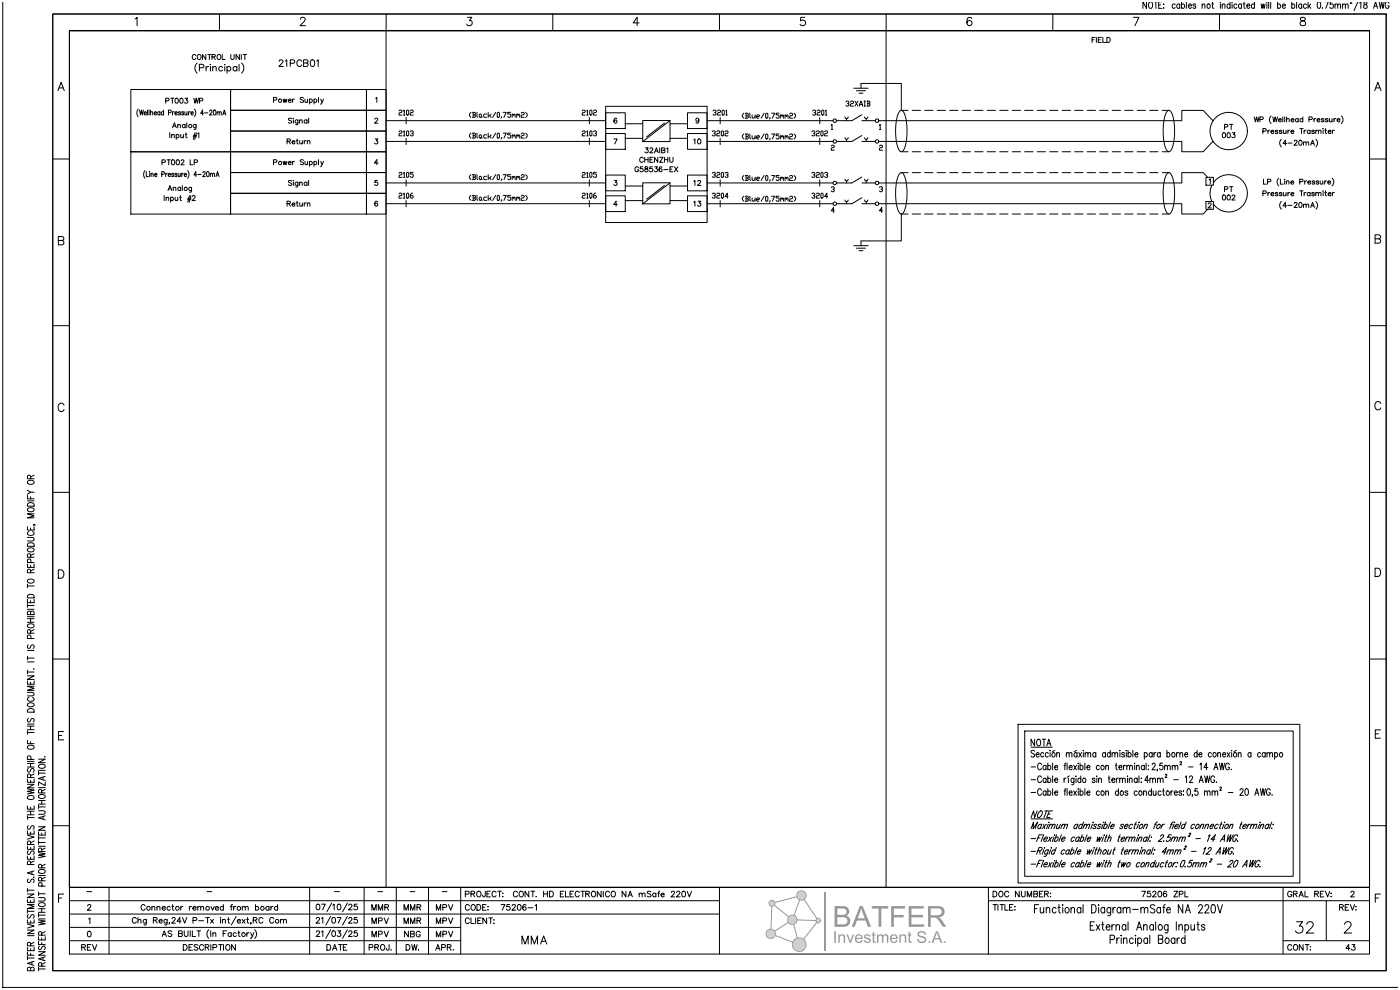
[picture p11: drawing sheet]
<svg xmlns="http://www.w3.org/2000/svg" width="420mm" height="297mm" viewBox="0 0 420 297" stroke-linecap="round" stroke-linejoin="round" font-family="sans-serif">
<!-- layer: 03 -->
<g fill="none" stroke="#000" stroke-width=".3">
<path d="M39.2 26.9h30v18.6h-30zM69.2 26.9h40.7v6.2h-40.7zM69.2 33.1h40.7v6.2h-40.7zM69.2 39.3h40.7v6.2h-40.7zM109.9 26.9h5.9v6.2h-5.9zM109.9 33.1h5.9v6.2h-5.9zM109.9 39.3h5.9v6.2h-5.9zM181.7 31.9h30.4v34.8h-30.4zM181.7 33.8h5.8v4.8h-5.8zM206.2 33.8h5.9v4.8h-5.9zM253.4 35.1l.5 .5 .5-.5M253.9 35.6v.6"/>
<path d="M256.1 26.5h4.3M256.9 27.2h2.7M257.7 28h1.1M258.2 25v1.5M258.5 34.4l-3 1.8h-4.6M258.5 36.2h4M259.3 35.1l.5 .5 .5-.5M259.8 35.6v.6M39.2 45.5h30v18.7h-30zM69.2 45.5h40.7v6.3h-40.7zM69.2 51.8h40.7v6.2h-40.7zM69.2 58h40.7v6.2h-40.7z"/>
<path d="M109.9 45.5h5.9v6.3h-5.9zM109.9 51.8h5.9v6.2h-5.9zM109.9 58h5.9v6.2h-5.9zM181.7 58.7h5.8v4.8h-5.8zM181.7 40.1h5.8v4.7h-5.8zM181.7 52.5h5.8v4.7h-5.8zM206.2 40.1h5.9v4.7h-5.9zM206.2 58.7h5.9v4.8h-5.9zM206.2 52.5h5.9v4.7h-5.9zM253.4 41.3l.5 .5 .5-.5M253.4 53.8l.5 .5 .5-.5M253.4 60l.5 .5 .5-.5"/>
<path d="M253.9 41.8v.6M253.9 54.3v.6M258.5 40.6l-3 1.8h-4.6M258.5 53.1l-3 1.8h-4.6M258.5 59.3l-3 1.8h-4.6M258.5 42.4h4M258.5 54.9h4M259.3 41.3l.5 .5 .5-.5M259.3 53.8l.5 .5 .5-.5M259.3 60l.5 .5 .5-.5M259.8 41.8v.6M259.8 54.3v.6"/>
<path d="M361.7 53.2h2.2v2.3h-2.2zM363.5 55.5a5.6 5.6 0 0 0 0 4.9M363.9 54.8a5.6 5.6 0 0 1 8.4-1 5.6 5.6 0 0 1 0 8.4 5.6 5.6 0 0 1-8.4-1M253.9 60.5v.6M256.1 73.7h4.3M256.9 74.4h2.7M257.7 75.2h1.1M258.2 72.3v1.4M258.5 61.1h4M259.8 60.5v.6M361.7 60.4h2.2v2.4h-2.2z"/>
<circle cx="250.4" cy="36.2" r=".54"/>
<circle cx="263.1" cy="36.2" r=".54"/>
<circle cx="368.5" cy="39.3" r="5.6"/>
<circle cx="250.4" cy="42.4" r=".54"/>
<circle cx="250.4" cy="54.9" r=".54"/>
<circle cx="263.1" cy="54.9" r=".54"/>
<circle cx="263.1" cy="42.4" r=".54"/>
<circle cx="250.4" cy="61.1" r=".54"/>
<circle cx="263.1" cy="61.1" r=".54"/>
</g>
<!-- layer: 0 -->
<g fill="none" stroke="#000" stroke-width=".3">
<path d="M15.8 4.2h400v287h-400zM20.8 9.2h390v277h-390zM40.5 5.7l.6-.5v2.5M65.8 4.2v5M90.1 5.8l.5-.6 .8 .2a.78 .78 0 0 1-.2 1.1l-1.2 1.2h1.6M115.8 4.2v262M140.2 5.2h1.3l-.7 1a.83 .83 0 0 1 .6 1.3 .83 .83 0 0 1-1.4-.3M165.8 4.2v5M191.7 6.9h-1.8l1.2-1.7v2.5M215.8 4.2v5M241.4 5.2h-1.2l-.1 1.1a.88 .88 0 0 1 1.3-.1 .88 .88 0 0 1-.2 1.4 .88 .88 0 0 1-1.2-.4M265.8 9.1v257.1"/>
<path d="M265.8 4.2v5M291.4 5.6a.74 .74 0 0 0-1-.3 1.43 1.43 0 0 0 .4 2.4 .78 .78 0 0 0 .8-.8 .78 .78 0 0 0-.8-.8 .78 .78 0 0 0-.8 .8M315.8 4.2v5M339.9 5.2h1.7l-1.2 2.5M365.8 4.2v5M390.2 5.3a.51 .51 0 0 0 .2 .9 .9 .9 0 0 1 1 .3 .9 .9 0 0 1 0 1.1l-.9 .1a.72 .72 0 0 1-.6-.8 .72 .72 0 0 1 .7-.6l.5-.1a.51 .51 0 0 0 .3-.9zM17.4 27.2l.9-2.5 1 2.5M17.7 26.4h1.2M192.8 36.1h8.2v6.4h-8.2zM199.3 36.9l-5.4 4.2M201 36.1l-8.2 6.4M412.3 27.2l1-2.5 .9 2.5"/>
<path d="M412.7 26.4h1.2M15.8 47.7h5M192.8 54.8h8.2v6.3h-8.2zM199.3 55.6l-5.4 4.1M201 54.8l-8.2 6.3M410.8 47.7h5M17.5 72.1h1.1a.66 .66 0 0 1 .6 .7 .66 .66 0 0 1-.6 .6h-1.1v-2.5h1.1l.4 .3v.7l-.4 .2M412.4 71.6h1.1a.66 .66 0 0 1 .6 .7 .66 .66 0 0 1-.6 .6h-1.1v-2.5h1.1l.5 .3v.7l-.5 .2M15.8 97.7h5M410.8 97.7h5M19.2 121.5a.92 .92 0 0 0-1-.6 .92 .92 0 0 0-.8 1v.6a.92 .92 0 0 0 .8 .9 .92 .92 0 0 0 1-.6M414.2 121a.92 .92 0 0 0-1.1-.6 .92 .92 0 0 0-.7 1v.6a.92 .92 0 0 0 .7 .9 .92 .92 0 0 0 1.1-.6"/>
<path d="M15.8 147.7h5M410.8 147.7h5M17.5 170.9h.8a1.33 1.33 0 0 1 .9 1.3 1.33 1.33 0 0 1-.9 1.2h-.8zM412.4 170.4h.9a1.33 1.33 0 0 1 .8 1.3 1.33 1.33 0 0 1-.8 1.2h-.9zM15.8 197.7h5M410.8 197.7h5M19.1 219.4h-1.5v2.5h1.5M414 218.9h-1.5v2.5h1.5M17.6 220.6h.9M412.5 220.1h.9M15.8 247.7h5M410.8 247.7h5"/>
<path d="M17.6 269.3h.9M19.1 268.2h-1.5v2.5M20.8 278.2h117.4M20.8 274.2h195M20.8 270.2h195M20.8 266.2h390M32.7 266.2v20M92.9 266.2v20M109.2 266.2v20M118.9 266.2v20M128.5 266.2v20M138.2 266.2v20"/>
<path d="M215.8 266.2v20M296.5 270.2h114.3M296.5 266.2v20M384.8 266.2v20M397.8 270.2v12M412.5 269.3h.9M414 268.2h-1.5v2.5M20.8 282.2h117.4M384.8 282.2h26"/>
</g>
<!-- layer: _TEXTO -->
<g fill="none" stroke="#000" stroke-width=".3">
<path d="M58.7 16.7a.55 .55 0 0 0-.6-.4 .55 .55 0 0 0-.4 .6v.4a.55 .55 0 0 0 .4 .6 .55 .55 0 0 0 .6-.4M59.1 18.9a2.06 2.06 0 0 0 0 3M59.3 16.6l.1-.2a.68 .68 0 0 1 .9 .7 .68 .68 0 0 1-1 .5zM61.7 16.3v1.5l-1-1.5v1.5M61.8 19.9v1.4M62.3 16.3h1M62.6 19.9l-.5 .1-.3 .5M62.8 16.3v1.5M63.1 19.3v.2zM63.1 19.9v1.4M63.6 17.1l.8-.1 .1-.5-.9-.2v1.5M63.8 19.9v1.4"/>
<path d="M64.1 17.1l.5 .7M65.2 16.6l.2-.2a.68 .68 0 0 1 .9 .7 .68 .68 0 0 1-1.1 .5zM66.7 16.3v1.5h.8M67.4 19.3v.2zM67.4 19.9v1.4M68.1 19.9v2M69.2 16.3v1.1l.5 .4 .5-.2v-1.3M71 19.9v1.4M71.7 19.3v2M71.8 16.3v1.5l-1-1.5v1.5M72.4 16.3v1.5M72.5 18.9a2.06 2.06 0 0 1 0 3"/>
<path d="M72.9 16.3h1M73.4 16.3v1.5M83.7 18.4l.4-.5 .6 .1 .2 .3-.3 .7-1 .9h1.4M85.5 18.3l.5-.4v2M87.1 19l1.1-.1 .2-.3-.1-.5-1.2-.2v2M90.5 18.4a.74 .74 0 0 0-.9-.5 .74 .74 0 0 0-.5 .8v.5a.74 .74 0 0 0 .5 .7 .74 .74 0 0 0 .9-.4M91.1 18.9l1.2 .2 .1 .5-.5 .3h-.8v-2l1.2 .2 .1 .4-.5 .4M93.3 18a.65 .65 0 0 1 1 .3l.1 .5a.86 .86 0 0 1-.8 1.1 1.28 1.28 0 0 1-.3-1.9zM95 18.3l.4-.4v2M327.6 11.9h.5M328.5 11.2h-.9v1.5M328.8 11.2v1.5"/>
<path d="M329.4 11.9h.6M330.3 11.2h-.9v1.5h.9M330.8 11.2v1.5h.8M332 11.2h.5a.8 .8 0 0 1 .5 .8 .8 .8 0 0 1-.5 .7h-.5zM41.5 32.7a1.81 1.81 0 0 0 0 2.3M41.9 33l.2 1.5 .3-1.5 .3 1.5 .3-1.5M43.2 33.9h.7l-.1-.3a.42 .42 0 0 0-.6 .4 .42 .42 0 0 0 .7 .3M44.3 33v1.5M44.7 33v1.5M45.2 33.8l.3-.3 .2 .1 .1 .9M45.2 33v1.5M46.3 33.9h.6l-.1-.3a.42 .42 0 0 0-.6 .4 .42 .42 0 0 0 .7 .3"/>
<path d="M48 33.7l-.1-.1a.42 .42 0 0 0-.6 .4 .42 .42 0 0 0 .7 .3M48 33.5v1M49.1 33.7l-.2-.1a.42 .42 0 0 0-.5 .4 .42 .42 0 0 0 .7 .3M49.1 33v1.5M49.7 30.2h.9v-.6l-.9-.1v1.5M50.5 33.8l.7-.1v-.6l-.7-.1v1.5M50.9 39.8v1.5M51.2 29.5h1M51.7 29.5v1.5M51.7 38.3l.6-1.5 .6 1.5M51.7 33.5v1M52 37.8h.7"/>
<path d="M52.2 33.5l-.5 .4M52.5 33.9h.7l-.1-.3a.42 .42 0 0 0-.6 .4 .42 .42 0 0 0 .7 .3M52.7 29.5a.69 .69 0 0 1 .8 .7 .69 .69 0 0 1-.8 .7l-.2-.6zM53.3 37.6l.4-.3 .3 .1 .1 .9M53.3 37.3v1M54.1 29.5a.69 .69 0 0 1 .8 .7 .69 .69 0 0 1-.8 .7l-.2-.6zM54.1 33.7l-.2-.2-.4 .2 .6 .4v.3l-.4 .1-.2-.2M55.1 33.7l-.2-.2-.4 .2 .6 .4v.3l-.4 .1-.2-.2M55.5 33.5v.9l.3 .1 .3-.3M55.5 29.5h.8l-.5 .5a.5 .5 0 0 1 .4 .8 .5 .5 0 0 1-.9-.1M55.5 37.5a.48 .48 0 0 0-.7 0 .48 .48 0 0 0 0 .7 .48 .48 0 0 0 .7-.1M55.5 37.3v1"/>
<path d="M55.8 39.8v1.2l.3 .3M56 36.8v1.5M56.1 33.5v1M56.5 33.5v1M57 33.5l-.5 .4M57.3 33.9h.7l-.1-.3a.42 .42 0 0 0-.6 .4 .42 .42 0 0 0 .7 .3M58.1 29.5l.4 1.5 .3-1.5 .4 1.5 .4-1.5M58.3 32.7a1.81 1.81 0 0 1 0 2.3M58.5 39.8l-.5 2M58.8 37.3l-.1 1.4h-.5M58.8 37.5a.48 .48 0 0 0-.7 0 .48 .48 0 0 0 0 .7 .48 .48 0 0 0 .7-.1M58.9 39.8l-.5 2"/>
<path d="M59.8 20.3l1.1-.1 .2-.3-.1-.4-1.2-.2v2M59.8 30.2h.9l.1-.6-1-.1v1.5M61.1 34h-.9l.6-1v1.5M61.3 33.9h1.1M62.9 33.4l.2-.4 .5 .3-.8 1.2h.8M63.8 20.3l.5-.4 .5 .1v1.3M64.1 33.1l.2-.1a.84 .84 0 0 1 .5 .7 .84 .84 0 0 1-.5 .8l-.3-.6zM65.1 33.8l.3-.3 .3 .1v.9M65.1 33.5v1M65.7 33.8l.3-.3 .3 .1 .1 .9M66.8 20.2a.64 .64 0 0 0-1-.1 .64 .64 0 0 0 0 1 .64 .64 0 0 0 1-.1M66.8 34.5l.5-1.5 .4 1.5"/>
<path d="M67 34h.6M68.1 20.2a.64 .64 0 0 1 .9-.1 .64 .64 0 0 1 0 1 .64 .64 0 0 1-.9-.1M71 20.2a.64 .64 0 0 0-.9-.1 .64 .64 0 0 0 0 1 .64 .64 0 0 0 .9-.1M82 30l.9-.1 .1-.5-1-.2v1.5M84.9 29.7l.3 1 .3-1 .2 1 .3-1M86.5 30.1h.8a.48 .48 0 0 0-.5-.3 .48 .48 0 0 0-.4 .4 .48 .48 0 0 0 .4 .5l.5-.2M87.5 35.7l-.4-.3-.6 .3 .1 .3 .9 .5-.4 .4-.6-.2M87.7 29.7v1M87.9 35.5h.1M88 35.9v1M88.3 29.7l-.3 .1-.3 .3M89.4 35.9l-.1 1.4-.6 .1"/>
<path d="M89.4 36.2a.48 .48 0 0 0-.7-.1 .48 .48 0 0 0 0 .7 .48 .48 0 0 0 .7-.1M89.9 36.2l.3-.3 .4 .1v.9M89.9 35.9v1M91 29.4l-.3-.2-.7 .2 .2 .4 .8 .5-.3 .4-.7-.2M91.5 29.7v.9l.4 .1 .3-.3M92.1 36.2a.48 .48 0 0 0-.7-.1 .48 .48 0 0 0 0 .7 .48 .48 0 0 0 .7-.1M92.1 35.9v1M92.2 29.7v1M92.6 35.4v1.5M92.8 29.9a.48 .48 0 0 1 .7 0 .48 .48 0 0 1 0 .7 .48 .48 0 0 1-.7-.1M92.8 29.7v1.5M94.2 29.9a.48 .48 0 0 1 .7 0 .48 .48 0 0 1 0 .7 .48 .48 0 0 1-.7-.1"/>
<path d="M94.2 29.7v1.5M95.5 29.2v1.5M96.2 29.7l.4 1M97 29.7l-.6 1.4-.3 .1M112.4 35.8l.3-.4 .6 .3-.9 1.2h1M112.7 29.5l.3-.3v1.5M185 35.7l-.1-.2a.74 .74 0 0 0-.9 .5 .74 .74 0 0 0 .6 .9 .47 .47 0 0 0 .5-.4 .47 .47 0 0 0-.5-.5 .47 .47 0 0 0-.5 .4M209.6 35.9a.47 .47 0 0 1-.6 .4 .47 .47 0 0 1-.2-.7 .47 .47 0 0 1 .7 .1l.1 .2a.71 .71 0 0 1-.6 1l-.2-.2M249.3 37.6l.3-.3v1.5M249.3 38.8h.5M253.7 30.6l.3-.3h.4l.2 .5-.4 .3M254.4 31.1l.2 .2-.2 .5h-.4l-.3-.2"/>
<path d="M255.1 30.6l.2-.3h.5l.2 .3-.2 .5h-.5l-.2 .2v.5h.9M256.4 30.3l.9 1.5M257.3 30.3l-.9 1.5M257.8 31.8l.4-1.5 .5 1.5M257.8 31.3h.9M259.1 30.3h.5M259.1 31.8h.5M259.4 30.3v1.5M260 30.3h.7l.2 .3-.2 .5M260.3 31.1h.4l.2 .5-.2 .2h-.7M260.3 30.3v1.5M263.8 37.6l.2-.3v1.5"/>
<path d="M263.8 38.8h.4M366.8 39.9a.69 .69 0 0 1 .8 .7 .69 .69 0 0 1-.8 .6l-.2-.5zM367.3 38.1l.8-.1 .1-.5-.9-.2v1.5M368.2 39.9a.69 .69 0 0 1 .8 .7 .69 .69 0 0 1-.8 .6l-.2-.5zM368.8 37.3h1M369.3 37.3v1.5M369.6 39.8h.8l-.4 .6a.5 .5 0 0 1 .3 .8 .5 .5 0 0 1-.8-.2M376.2 35.1l.3 1.5 .4-1.5 .3 1.5 .4-1.5M377.9 35.8h.8l.1-.6-.9-.1v1.5M378.8 39.3h.8l.1-.6-.9-.1v1.5M380.3 39.1v1M380.9 39.1h-.4l-.2 .4"/>
<path d="M381.2 39.5h.9a.48 .48 0 0 0-.6-.4 .48 .48 0 0 0-.4 .5 .48 .48 0 0 0 .5 .5l.5-.3M381.2 34.8a1.54 1.54 0 0 0 0 2.3M381.7 35.1l.4 1.5 .4-1.5 .3 1.5 .4-1.5M383.3 39.3l-.3-.2-.5 .2 .7 .3v.4l-.4 .1-.3-.3M383.5 36h.8a.48 .48 0 0 0-.5-.4 .48 .48 0 0 0-.4 .5 .48 .48 0 0 0 .4 .5l.5-.3M384.5 39.3l-.3-.2-.5 .2 .7 .3v.4l-.4 .1-.3-.3M384.7 35.1v1.5M384.9 39.1l.1 .9 .4 .1 .3-.3M385.3 35.1v1.5M385.7 39.1v1M385.9 35.8l.3-.2h.4l.1 1M385.9 35.1v1.5"/>
<path d="M386.3 39.1v1M386.9 39.1h-.4l-.2 .4M387.2 39.5h.9a.48 .48 0 0 0-.6-.4 .48 .48 0 0 0-.4 .5 .48 .48 0 0 0 .5 .5l.5-.3M387.2 36h.9a.48 .48 0 0 0-.5-.4 .48 .48 0 0 0-.4 .5 .48 .48 0 0 0 .4 .5l.5-.3M389.4 35.8a.48 .48 0 0 0-.7-.1 .48 .48 0 0 0 0 .7 .48 .48 0 0 0 .7-.1M389.4 35.6v1M389.9 38.6h1M390.4 38.6v1.5M390.7 35.8a.48 .48 0 0 0-.7-.1 .48 .48 0 0 0 0 .7 .48 .48 0 0 0 .7-.1M390.7 35.1v1.5M391.1 39.1v1M391.7 39.1h-.3l-.3 .4"/>
<path d="M392.6 35.8h.9v-.6l-.9-.1v1.5M392.9 39.3a.48 .48 0 0 0-.7-.1 .48 .48 0 0 0 0 .7 .48 .48 0 0 0 .7-.1M392.9 39.1v1M394.1 35.6v1M394.2 39.3l-.3-.2-.5 .2 .7 .3v.4l-.4 .1-.3-.3M394.6 39.3l.4-.2h.4v1M394.6 39.1v1M394.7 35.6h-.4l-.2 .4M395 36h.9a.48 .48 0 0 0-.5-.4 .48 .48 0 0 0-.5 .5 .48 .48 0 0 0 .5 .5l.5-.3M395.4 39.3l.4-.2h.3l.1 1M396.8 38.6h.1M396.9 39.1v1"/>
<path d="M397.1 35.8l-.3-.2-.5 .2 .7 .3v.4l-.4 .1-.3-.3M397.4 39.1h.5M397.6 38.6v1.2l.3 .3M398.3 35.8l-.3-.2-.5 .2 .7 .3v.4l-.4 .1-.3-.3M398.4 39.5h.8a.48 .48 0 0 0-.5-.4 .48 .48 0 0 0-.4 .5 .48 .48 0 0 0 .4 .5l.5-.3M398.7 35.6l.1 .9 .4 .1 .3-.3M399.5 35.6v1M399.6 39.1v1M400.1 35.6v1M400.2 39.1h-.3l-.3 .4M400.7 35.6h-.4l-.2 .4M401 36h.9a.48 .48 0 0 0-.5-.4 .48 .48 0 0 0-.5 .5 .48 .48 0 0 0 .5 .5l.5-.3"/>
<path d="M402.3 34.8a1.54 1.54 0 0 1 0 2.3M43.5 51.2a1.81 1.81 0 0 0 0 2.3M43.9 51.5v1.5h.7M44.9 51.5h.1M44.9 52v1M45.3 52.3l.3-.3h.3v1M45.3 52v1M46.4 52.4h.7l-.1-.4a.42 .42 0 0 0-.6 .5 .42 .42 0 0 0 .7 .3M48.5 52.3l.7-.1v-.7h-.7v1.5M48.6 48.7l.9-.1v-.5l-.9-.2v1.5M49.2 58.7v1.5M49.7 52v1"/>
<path d="M49.8 59.4l.4-.2h.3l.1 1M49.8 59.2v1M50.1 47.9h1M50.2 52l-.5 .4M50.4 57.2l.6-1.5 .5 1.5M50.5 52.4h.6l-.1-.4a.42 .42 0 0 0-.6 .5 .42 .42 0 0 0 .7 .3M50.6 56.7h.7M50.6 47.9v1.5M51.2 59.4a.48 .48 0 0 1 .7-.1 .48 .48 0 0 1 0 .7 .48 .48 0 0 1-.7-.1M51.2 59.2v1.5M51.5 40.6l.3-.3 .4 .1 .1 .9M51.5 40.3v1"/>
<path d="M51.6 48a.69 .69 0 0 1 .8 .7 .69 .69 0 0 1-.8 .7l-.2-.6zM52 56.4l.3-.2h.4v1M52 56.2v1M52.1 52.2l-.2-.2-.4 .2 .6 .3v.4l-.4 .1-.2-.2M52.5 59.2l.1 .9 .4 .1 .3-.3M52.8 40.5a.48 .48 0 0 1 .8 0 .48 .48 0 0 1 0 .7 .48 .48 0 0 1-.8-.1M52.8 40.3v1.5M53 48a.69 .69 0 0 1 .8 .7 .69 .69 0 0 1-.8 .7l-.2-.6zM53.1 52.2l-.3-.2-.4 .2 .6 .3v.4l-.3 .1-.3-.2M53.3 59.2v1M53.4 52l.1 .9 .3 .1 .2-.3M53.9 59.2h.5"/>
<path d="M54 52v1M54.1 58.7v1.2l.4 .3M54.2 56.4a.48 .48 0 0 0-.7-.1 .48 .48 0 0 0 0 .7 .48 .48 0 0 0 .7-.1M54.2 56.2v1M54.2 40.3l.1 .9 .3 .1 .4-.3M54.3 48.3l.3-.4 .6 .3-1 1.2h1M54.5 52v1M54.7 55.7v1.5M55 52l-.5 .4M55 40.3v1M55.2 52.4h.7l-.1-.4a.42 .42 0 0 0-.6 .5 .42 .42 0 0 0 .7 .3M55.6 40.3h.5"/>
<path d="M56.2 59.9h1M56.3 51.2a1.81 1.81 0 0 1 0 2.3M56.3 59.4h1M56.8 58.7l-.5 2M57 47.9v1.5h.9M57.2 58.7l-.5 2M57.5 56.2l-.1 1.3-.6 .1M57.5 56.4a.48 .48 0 0 0-.7-.1 .48 .48 0 0 0 0 .7 .48 .48 0 0 0 .7-.1M57.7 59l.3-.3 .5 .2-.9 1.3h1M57.9 41h1M58 40.6h1M58.2 48.7l.9-.1 .1-.5-1-.2v1.5"/>
<path d="M59 52.5h-.8l.5-1v1.5M59.3 40.1l.3-.3v1.5M59.3 52.3h1M60.8 51.8l.3-.3 .4 .3-.7 1.2h.8M62.1 51.5h.2a.84 .84 0 0 1 .4 .7 .84 .84 0 0 1-.4 .8l-.4-.7zM63.1 52.3l.3-.3h.2l.1 1M63.1 52v1M63.7 52.3l.3-.3h.3v1M64.8 53l.4-1.5 .5 1.5M65 52.5h.5M82 48.7l.9-.1 .1-.6-1-.1v1.5M84.9 48.4l.3 1 .3-1 .2 1 .3-1"/>
<path d="M86.1 42.4l.9-.1v-.5l-.9-.1v1.5M86.5 48.8h.8a.48 .48 0 0 0-.5-.4 .48 .48 0 0 0-.4 .5 .48 .48 0 0 0 .4 .5l.5-.2M86.6 42.4l.5 .8M87.5 54.3l-.4-.2-.6 .2 .1 .4 .9 .5-.4 .4-.6-.2M87.6 42.6h.9a.48 .48 0 0 0-.6-.4 .48 .48 0 0 0-.4 .5 .48 .48 0 0 0 .5 .5l.5-.2M87.7 48.4v1M87.9 54.2h.1M88 54.6v1M88.3 48.4l-.3 .1-.3 .3M88.9 42.2h.5M89.1 41.7v1.2l.4 .3M89.4 54.6l-.1 1.4h-.6"/>
<path d="M89.4 54.8a.48 .48 0 0 0-.8 0 .48 .48 0 0 0 0 .7 .48 .48 0 0 0 .8-.1M89.9 54.9l.3-.3 .4 .1v.9M89.9 54.6v1M89.9 42.2l.1 .9 .3 .1 .4-.3M90.7 42.2v1M91 48.1l-.3-.2-.7 .2 .2 .4 .8 .5-.3 .4-.7-.2M91.2 42.2v1M91.5 48.4v.9l.4 .1 .3-.3M91.8 42.2h-.3l-.3 .4M92.1 54.8a.48 .48 0 0 0-.7 0 .48 .48 0 0 0 0 .7 .48 .48 0 0 0 .7-.1M92.1 54.6v1M92.2 42.5l.3-.3h.4l.1 1"/>
<path d="M92.2 42.2v1M92.2 48.4v1M92.6 54.1v1.5M92.8 48.6a.48 .48 0 0 1 .7-.1 .48 .48 0 0 1 0 .7 .48 .48 0 0 1-.7 0M92.8 48.4v1.5M94.2 48.6a.48 .48 0 0 1 .7-.1 .48 .48 0 0 1 0 .7 .48 .48 0 0 1-.7 0M94.2 48.4v1.5M95.5 47.9v1.5M96.2 48.4l.4 1M97 48.4l-.6 1.4-.3 .1M112.5 41.7h.8l-.4 .5a.5 .5 0 0 1 .3 .8 .5 .5 0 0 1-.8-.1M113.2 54.1h-.7l-.1 .7a.53 .53 0 0 1 .8-.1 .53 .53 0 0 1-.1 .8 .53 .53 0 0 1-.7-.2"/>
<path d="M113.4 48.9h-1.1l.7-1v1.5M184.1 41.7h1l-.7 1.5M184.2 54.1h.8l-.4 .6a.5 .5 0 0 1 .4 .8 .5 .5 0 0 1-.9-.2M191.5 50.4a.55 .55 0 0 0-.6-.4 .55 .55 0 0 0-.5 .6v.4a.54 .54 0 0 0 .6 .5 .54 .54 0 0 0 .5-.5h-.3M192.8 50h-.7l-.1 .7a.53 .53 0 0 1 .8 0 .53 .53 0 0 1-.1 .7 .53 .53 0 0 1-.8-.2M192.9 47.5a.55 .55 0 0 0-.6-.3 .55 .55 0 0 0-.4 .5v.4a.55 .55 0 0 0 .4 .6 .55 .55 0 0 0 .6-.4M193.4 47.2v1.5M193.4 47.9h1M193.5 50.1v.4l.9 .5a.5 .5 0 0 1-.5 .5 .5 .5 0 0 1-.5-.5l.9-.6-.1-.3zM193.6 44.3h.8l-.5 .6a.5 .5 0 0 1 .4 .8 .5 .5 0 0 1-.9-.2M194.4 47.2v1.5M194.9 44.7l.3-.4 .6 .3-.9 1.2h1"/>
<path d="M194.9 47.9h.6M195.7 50h-.8v.7a.53 .53 0 0 1 .8 0 .53 .53 0 0 1-.1 .7 .53 .53 0 0 1-.8-.2M195.9 47.2h-1v1.5h1M196.3 45.8l.6-1.5 .5 1.5M196.4 50h.8l-.5 .6a.5 .5 0 0 1 .4 .8 .5 .5 0 0 1-.9-.2M196.5 45.3h.7M197.3 47.2v1.5l-1-1.5v1.5M197.9 47.2h1l-1 1.5h1M197.9 44.3v1.5M198.4 45l1 .2v.3l-.3 .3h-.7v-1.5l1 .2v.3l-.3 .2M198.5 50.2l-.1-.1a.74 .74 0 0 0-.8 .5 .74 .74 0 0 0 .5 .9 .47 .47 0 0 0 .5-.4 .47 .47 0 0 0-.4-.5 .47 .47 0 0 0-.5 .4M199.1 50.9h1.3"/>
<path d="M199.3 47.9h1M199.3 47.2v1.5M199.9 44.6l.4-.3v1.5M200.3 47.2v1.5M200.9 47.2v1l.4 .5 .5-.2 .1-1.3M200.9 50.7h.6M201.9 50h-1v1.5h1M202.3 50l1 1.5M203.3 50l-1 1.5M208.1 54.4l.3-.3v1.5M208.1 42l.3-.3v1.5M209.3 54.5l.3-.4 .5 .3-.9 1.2h1"/>
<path d="M209.4 41.7a.69 .69 0 0 1 .8 .7 .69 .69 0 0 1-.8 .7l-.2-.6zM249.3 43.8l.3-.2h.4l.2 .2-.2 .5h-.4l-.3 .3v.5h.9M249.3 56.3l.3-.3h.4l.2 .5-.4 .3M250 56.8l.2 .2-.2 .5h-.4l-.3-.2M263.8 43.8l.2-.2h.5l.2 .2-.2 .5h-.5l-.2 .3v.5h.9M263.8 56.3l.2-.3h.5l.2 .5-.5 .3M264.5 56.8l.2 .2-.2 .5h-.5l-.2-.2M362.6 53.9l.4-.3v1.5M366.8 58.6a.69 .69 0 0 1 .8 .6 .69 .69 0 0 1-.8 .7l-.2-.6zM367.3 56.8l.8-.1 .1-.6-.9-.1v1.5M368.2 58.6a.69 .69 0 0 1 .8 .6 .69 .69 0 0 1-.8 .7l-.2-.6zM368.8 56h1"/>
<path d="M369.3 56v1.5M369.5 58.8l.3-.3 .6 .3-.9 1.2h1M378.8 58h.8l.1-.6-.9-.2v1.5M379 53.7v1.5h.8M380.2 54.5h.8l.1-.6-.9-.2v1.5M380.3 57.7v1M380.9 57.7l-.4 .1-.2 .4M381.2 58.2h.9a.48 .48 0 0 0-.6-.4 .48 .48 0 0 0-.4 .5 .48 .48 0 0 0 .5 .4l.5-.2M383.3 58l-.3-.3-.4 .1v.3l.7 .4-.3 .2-.5-.2M383.5 53.5a1.54 1.54 0 0 0 0 2.2M384 53.7v1.5h.9M384.3 41.8a1.54 1.54 0 0 0 0 2.3"/>
<path d="M384.5 58l-.3-.3-.4 .1v.3l.7 .4-.3 .2-.5-.2M384.9 57.7l.1 1h.4l.3-.2M385.2 53.8h.1M385.3 54.2v1M385.7 57.7v1M385.8 54.5l.4-.3 .3 .1 .1 .9M385.8 54.2v1M385.9 43.1h-1.1l.7-1v1.5M386.2 42.9h1.3M386.3 57.7v1M386.9 57.7l-.4 .1-.2 .4M387.2 54.7h.8a.48 .48 0 0 0-.5-.4 .48 .48 0 0 0-.4 .5 .48 .48 0 0 0 .4 .4l.5-.2"/>
<path d="M387.2 58.2h.9a.48 .48 0 0 0-.6-.4 .48 .48 0 0 0-.4 .5 .48 .48 0 0 0 .5 .4l.5-.2M388.2 42.4l.3-.3 .5 .2-.9 1.3h1M389.7 42.1a.69 .69 0 0 1 .8 .7 .69 .69 0 0 1-.8 .7l-.2-.6zM389.8 54.5h.9v-.6l-.9-.2v1.5M389.9 57.2h1M390.4 57.2v1.5M391 42.8l.3-.2h.4v1M391 42.6v1M391.1 57.7v1M391.3 54.2v1M391.7 57.7l-.3 .1-.3 .4M391.7 42.8l.4-.2h.4v1"/>
<path d="M391.9 54.2l-.4 .1-.2 .4M392.2 54.7h.9a.48 .48 0 0 0-.5-.4 .48 .48 0 0 0-.4 .5 .48 .48 0 0 0 .4 .4l.5-.2M392.9 58a.48 .48 0 0 0-.7-.1 .48 .48 0 0 0 0 .7 .48 .48 0 0 0 .7-.1M392.9 57.7v1M393.1 43.6l.6-1.5 .5 1.5M393.3 43.1h.7M394.2 58l-.3-.3-.4 .1v.3l.7 .4-.3 .2-.5-.2M394.3 54.5l-.3-.3-.4 .1v.3l.7 .4-.3 .2-.5-.2M394.6 58l.4-.3 .4 .1v.9M394.6 57.7v1M394.7 41.8a1.54 1.54 0 0 1 0 2.3M395.4 58l.4-.3 .3 .1 .1 .9"/>
<path d="M395.5 54.5l-.3-.3-.4 .1v.3l.7 .4-.3 .2-.5-.2M396 54.2v1h.4l.3-.2M396.7 54.2v1M396.8 57.3h.1M396.9 57.7v1M397.3 54.2v1M397.4 57.7h.5M397.6 57.2v1.3l.3 .2M397.9 54.2l-.4 .1-.2 .4M398.2 54.7h.9a.48 .48 0 0 0-.5-.4 .48 .48 0 0 0-.5 .5 .48 .48 0 0 0 .5 .4l.5-.2M398.4 58.2h.8a.48 .48 0 0 0-.5-.4 .48 .48 0 0 0-.4 .5 .48 .48 0 0 0 .4 .4l.5-.2M399.5 53.5a1.54 1.54 0 0 1 0 2.2"/>
<path d="M399.6 57.7v1M400.2 57.7l-.3 .1-.3 .4M86.1 61.1l.9-.1v-.5l-.9-.2v1.5M86.6 61.1l.5 .7M87.6 61.3h.9a.48 .48 0 0 0-.6-.4 .48 .48 0 0 0-.4 .5 .48 .48 0 0 0 .5 .4l.5-.2M88.9 60.8h.5M89.1 60.3v1.3l.4 .2M89.9 60.8l.1 1h.3l.4-.2M90.7 60.8v1M91.2 60.8v1M91.8 60.8l-.3 .1-.3 .4M92.2 61.1l.3-.3 .4 .1 .1 .9"/>
<path d="M92.2 60.8v1M113.2 60.6v-.2a.74 .74 0 0 0-.9 .6 .74 .74 0 0 0 .5 .8 .47 .47 0 0 0 .5-.4 .47 .47 0 0 0-.4-.5 .47 .47 0 0 0-.5 .4M185.1 61.3h-1l.7-1v1.5M208.1 60.6l.3-.2v1.5M209.4 60.4h.7l-.4 .5a.5 .5 0 0 1 .4 .8 .5 .5 0 0 1-.9-.1M250.2 63.2h-.9l.7-1v1.5M264.7 63.2h-.9l.7-1v1.5M362.4 61.2l.3-.3 .5 .2-.9 1.3h1M384.3 60.5a1.54 1.54 0 0 0 0 2.2M385.9 61.7h-1.1l.7-1v1.5M386.2 61.6h1.3M388.2 61.1l.3-.4 .5 .3-.9 1.2h1"/>
<path d="M389.7 60.8a.69 .69 0 0 1 .8 .7 .69 .69 0 0 1-.8 .7l-.2-.6zM391 61.5l.3-.3 .4 .1v.9M391 61.2v1M391.7 61.5l.4-.3 .4 .1v.9M393.1 62.2l.6-1.5 .5 1.5M393.3 61.7h.7M394.7 60.5a1.54 1.54 0 0 1 0 2.2"/>
<circle cx="57.1" cy="37.8" r=".5"/>
<circle cx="84" cy="30.2" r=".5"/>
<circle cx="55.7" cy="56.6" r=".5"/>
<circle cx="84" cy="48.9" r=".5"/>
</g>
<!-- layer: 02 -->
<g fill="none" stroke="#000" stroke-width=".3">
<path d="M115.8 36.2h65.9M187.5 37.1h5.3M201 37.1h5.2M212.1 36.2h37.7M263.6 36.2h90.9v-3.1h6.4l2.9 3.1M115.8 42.4h65.9M115.8 54.9h65.9M187.5 41.5h5.3M187.5 55.8h5.3M201 41.5h5.2M201 55.8h5.2M212.1 42.4h37.7"/>
<path d="M212.1 54.9h37.7M362.2 53.2l-1.3-1.4h-6.4v3.1h-90.9M363.8 42.4l-2.9 3.1h-6.4v-3.1h-90.9M115.8 61.1h65.9M187.5 60.2h5.3M201 60.2h5.2M212.1 61.1h37.7M263.6 61.1h90.9v3.1h6.4l1.3-1.4M309.2 224.1h6.4M309.2 230h1.4M309.2 233.9h1.4M309.2 237.7h1.4"/>
<path d="M310.3 221.7v2l-1.1-2v2M310.3 225.3l-.4-.2-.7 .2 .2 .5 .9 .7v.3l-.4 .3-.7-.3M310.8 226.3h.9l-.2-.5a.6 .6 0 0 0-.7 .6 .6 .6 0 0 0 .7 .6l.2-.2M311.2 221.8l.2-.1a1.03 1.03 0 0 1 .8 1 1.03 1.03 0 0 1-.8 1 1.33 1.33 0 0 1-.2-1.9zM312.4 229.4a.59 .59 0 0 0-.8-.5 .59 .59 0 0 0-.4 .7v.5a.59 .59 0 0 0 .4 .8 .59 .59 0 0 0 .8-.5M312.4 233.2a.59 .59 0 0 0-.8-.5 .59 .59 0 0 0-.4 .8v.5a.59 .59 0 0 0 .4 .7 .59 .59 0 0 0 .8-.5M312.4 237a.59 .59 0 0 0-.8-.4 .59 .59 0 0 0-.4 .7v.5a.59 .59 0 0 0 .4 .7 .59 .59 0 0 0 .8-.4M312.6 221.7h1.1M313 226l-.1-.2a.6 .6 0 0 0-.8 .6 .6 .6 0 0 0 .8 .6l.1-.2M313.1 221.7v2M313.7 229.8l-.1-.2a.6 .6 0 0 0-.8 .6 .6 .6 0 0 0 .8 .6l.1-.2M313.7 233.7l-.1-.2a.6 .6 0 0 0-.8 .5 .6 .6 0 0 0 .8 .6l.1-.2"/>
<path d="M313.7 237.5l-.1-.2a.6 .6 0 0 0-.8 .6 .6 .6 0 0 0 .8 .6l.1-.2M313.7 229.6v1.3M313.7 233.4v1.3M313.7 237.2v1.3M314 223.7l.6-2 .6 2M314.2 223.1h.8M314.3 229.8l.1-.2a.6 .6 0 0 1 .8 .6 .6 .6 0 0 1-.8 .6l-.1-.2M314.3 233.7l.1-.2a.6 .6 0 0 1 .8 .5 .6 .6 0 0 1-.8 .6l-.1-.2M314.3 237.5l.1-.2a.6 .6 0 0 1 .8 .6 .6 .6 0 0 1-.8 .6l-.1-.2M314.3 228.9v2M314.3 232.7v2M314.3 236.5v2"/>
<path d="M314.4 226l-.1-.2a.6 .6 0 0 0-.8 .6 .6 .6 0 0 0 .8 .6l.1-.2M315 225.1v.1zM315 225.7v1.4M315.7 228.9v2M315.7 232.7v2M315.7 236.5v2M316.3 230.1h.9l-.1-.5a.6 .6 0 0 0-.8 .6 .6 .6 0 0 0 .8 .6l.1-.2M316.3 234h.9l-.1-.5a.6 .6 0 0 0-.8 .5 .6 .6 0 0 0 .8 .6l.1-.2M316.3 237.8h.9l-.1-.5a.6 .6 0 0 0-.8 .6 .6 .6 0 0 0 .8 .6l.1-.2M316.3 225.1l-.7 .3M316.9 226.1l.4-.4 .4 .1 .1 1.3M316.9 225.7v1.4"/>
<path d="M319.1 229.6h.6M319.1 233.4v1.3M319.1 237.2h.6M319.8 228.9l-.4 .4v1.6M319.8 233.4l-.4 .1-.3 .5M319.8 236.5l-.4 .4v1.6M319.8 226.1l.4-.4 .4 .1 .1 1.3M319.8 225.7v1.4M320.1 228.9v2M320.1 236.5v2M320.4 233.4v1.3M320.7 226.1l.3-.4 .4 .1 .1 1.3"/>
<path d="M320.7 230.1h.9l-.2-.5a.6 .6 0 0 0-.7 .6 .6 .6 0 0 0 .7 .6l.2-.2M320.7 237.8h.9l-.2-.5a.6 .6 0 0 0-.7 .6 .6 .6 0 0 0 .7 .6l.2-.2M320.7 232.7l-.6 .4M322 229.6l.9 1.3M322 237.2l.9 1.3M322.1 233.4l-.1 1.8-.2 .2-.4-.1M322.1 233.7l-.1-.2a.6 .6 0 0 0-.8 .5 .6 .6 0 0 0 .8 .6l.1-.2M322.7 232.7v.2zM322.7 233.4v1.3M322.9 225.1l-.6 .3M322.9 229.6l-.9 1.3M322.9 237.2l-.9 1.3"/>
<path d="M323 226l-.1-.2a.6 .6 0 0 0-.8 .6 .6 .6 0 0 0 .8 .6l.1-.2M323 225.7v1.4M323.4 228.9v.2zM323.4 236.5v.2zM323.4 229.6v1.3M323.4 237.2v1.3M323.6 225.7l.8 1.4M323.9 229.8l.2-.2a.6 .6 0 0 1 .8 .6 .6 .6 0 0 1-.8 .6l-.2-.2M323.9 237.5l.2-.2a.6 .6 0 0 1 .8 .6 .6 .6 0 0 1-.8 .6l-.2-.2M323.9 228.9v2M323.9 236.5v2M324.2 233.7l-.2-.2a.6 .6 0 0 0-.8 .5 .6 .6 0 0 0 .8 .6l.2-.2"/>
<path d="M324.2 232.7v2M324.4 225.7l-.8 1.4M324.9 225.1v.1zM324.9 225.7v1.4M325.4 228.9v2M325.4 236.5v2M325.5 226.1l.3-.4 .4 .1 .1 1.3M325.5 225.7v1.4M326 230.1h.9l-.1-.5a.6 .6 0 0 0-.8 .6 .6 .6 0 0 0 .8 .6l.1-.2M326 237.8h.9l-.1-.5a.6 .6 0 0 0-.8 .6 .6 .6 0 0 0 .8 .6l.1-.2M326.3 226.1l.4-.4 .4 .1v1.3M328.4 233.7l-.3-.3-.5 .3 .8 .4v.5l-.5 .1-.3-.3"/>
<path d="M328.7 226l-.2-.2a.6 .6 0 0 0-.8 .6 .6 .6 0 0 0 .8 .6l.2-.2M328.7 225.7v1.4M329 232.7v.2zM329 233.4v1.3M329.5 233.8l.4-.4 .4 .1v1.2M329.5 233.4v1.3M329.7 229.8l-.1-.2a.6 .6 0 0 0-.8 .6 .6 .6 0 0 0 .8 .6l.1-.2M329.7 237.5l-.1-.2a.6 .6 0 0 0-.8 .6 .6 .6 0 0 0 .8 .6l.1-.2M331.6 226l-.2-.2a.6 .6 0 0 0-.8 .6 .6 .6 0 0 0 .8 .6l.2-.2M331.6 225.7v1.4M331.6 229.9l.4-.3h.4l.1 1.3M331.6 237.6l.4-.4 .4 .1 .1 1.2"/>
<path d="M331.6 229.6v1.3M331.6 237.2v1.3M332.4 233.4h.5M332.6 232.7v1.6l.4 .4M333 226l-.1-.2a.6 .6 0 0 0-.8 .6 .6 .6 0 0 0 .8 .6l.1-.2M333 225.1v2M333.5 234h.9l-.2-.5a.6 .6 0 0 0-.7 .5 .6 .6 0 0 0 .7 .6l.2-.2M333.5 226.1l.4-.4 .4 .1 .1 1.3M333.5 225.7v1.4M334.4 226.1l.4-.4 .3 .1 .1 1.3M334.5 229.6h.6M334.8 228.9v1.6l.3 .4"/>
<path d="M334.8 233.4v1.3M335.4 233.4l-.3 .1-.3 .5M335.4 237.5l-.1-.2a.6 .6 0 0 0-.8 .6 .6 .6 0 0 0 .8 .6l.1-.2M335.4 236.5v2M335.6 230.1h.9l-.1-.5a.6 .6 0 0 0-.8 .6 .6 .6 0 0 0 .8 .6l.1-.2M335.8 233.8l.4-.4 .4 .1 .1 1.2M335.8 233.4v1.3M335.9 225.1v.1zM335.9 225.7v1.4M336.7 233.8l.3-.4 .4 .1 .1 1.2M337 229.6v1.3M337.3 226l-.3-.3-.6 .3 .8 .5v.5l-.5 .1-.3-.3"/>
<path d="M337.6 229.6h-.4l-.2 .5M337.8 225.1v.1zM337.8 225.7v1.4M338 229.9l.3-.3h.4l.1 1.3M338 229.6v1.3M338.2 232.7v.2zM338.2 233.4v1.3M338.3 237.5l-.3-.3-.6 .3 .8 .5v.5h-.5l-.3-.2M338.3 226l.2-.2a.6 .6 0 0 1 .8 .6 .6 .6 0 0 1-.8 .6l-.2-.2M338.3 225.1v2M338.7 233.8l.4-.4 .4 .1 .1 1.2M338.7 233.4v1.3"/>
<path d="M338.8 229.9l.4-.3h.4v1.3M339.8 225.1v2M340.3 228.9v.2zM340.3 229.6v1.3M340.4 226.3h.9l-.1-.5a.6 .6 0 0 0-.8 .6 .6 .6 0 0 0 .8 .6l.1-.2M340.9 229.9l.3-.3h.4l.1 1.3M340.9 229.6v1.3M341.1 233.7l-.2-.2a.6 .6 0 0 0-.7 .5 .6 .6 0 0 0 .7 .6l.2-.2M341.1 237.5l-.2-.2a.6 .6 0 0 0-.7 .6 .6 .6 0 0 0 .7 .6l.2-.2M341.1 233.4v1.3M341.6 232.7v2M342.3 233.4v.2z"/>
<path d="M342.3 234.5v.2zM343 237.6l.4-.4 .3 .1 .1 1.2M343 237.2v1.3M343.2 226l.2-.2a.6 .6 0 0 1 .7 .6 .6 .6 0 0 1-.7 .6l-.2-.2M343.2 229.8l-.1-.2a.6 .6 0 0 0-.8 .6 .6 .6 0 0 0 .8 .6l.1-.2M343.2 225.7v2M343.2 229.6v1.3M343.7 228.9v2M344.4 229.6v.1zM344.4 230.7v.2zM344.5 234h-1.1l.7-1.3v2M344.9 233.8l.4-.4 .4 .1v1.2"/>
<path d="M344.9 233.4v1.3M345.3 237.5l-.1-.2a.6 .6 0 0 0-.8 .6 .6 .6 0 0 0 .8 .6l.1-.2M345.3 236.5v2M345.6 226l-.2-.2a.6 .6 0 0 0-.7 .6 .6 .6 0 0 0 .7 .6l.2-.2M345.6 229.4l.3-.5 .4 .1 .2 .3-.2 .6-.8 1h1.1M345.6 225.7v1.4M345.7 233.8l.4-.4 .4 .1 .1 1.2M345.9 237.2l.1 1.3h.3l.4-.3M346.1 225.7v1.4M346.7 225.7l-.4 .1-.2 .5M346.7 237.2v1.3M347.2 230.8l-.2 .5"/>
<path d="M347.2 233.8l.4-.4 .3 .1 .1 1.2M347.2 233.4v1.3M348 226l-.1-.2a.6 .6 0 0 0-.8 .6 .6 .6 0 0 0 .8 .6l.1-.2M348 233.8l.4-.4 .4 .1 .1 1.2M348 225.7v1.4M348.2 237.5l-.1-.2a.6 .6 0 0 0-.8 .6 .6 .6 0 0 0 .8 .6l.1-.2M348.7 228.9h-.8v.8a.59 .59 0 0 1 .8 .1 .59 .59 0 0 1-.1 .8 .59 .59 0 0 1-.8-.1M348.7 237.2h.5M348.9 236.5v1.7l.4 .3M349.3 229.9l.4-.3h.4v1.3M349.3 229.6v1.3M349.5 232.5l.2-.3 .3 .2-.5 .8h.5"/>
<path d="M350 226l.1-.2a.6 .6 0 0 1 .8 .6 .6 .6 0 0 1-.8 .6l-.1-.2M350 225.1v2M350.1 229.9l.4-.3h.4l.1 1.3M351.2 237.2v1.3M351.6 229.9l.4-.3h.4v1.3M351.6 229.6v1.3M351.8 237.2l-.4 .1-.2 .5M352.1 233.9h1.3M352.2 237.8h.9l-.1-.5a.6 .6 0 0 0-.8 .6 .6 .6 0 0 0 .8 .6l.1-.2M352.4 229.9l.4-.3h.4l.1 1.3M352.9 225.7v1.4M353.5 225.7l-.4 .1-.2 .5"/>
<path d="M353.9 226.1l.4-.4 .3 .1 .1 1.3M353.9 225.7v1.4M353.9 228.6l.2-.2 .3 .2-.5 .8h.5M354.4 237.5l-.3-.3-.5 .3 .7 .5v.5h-.4l-.3-.2M354.9 237.2v.2zM354.9 238.4v.1zM355.3 226.3h.9l-.1-.5a.6 .6 0 0 0-.8 .6 .6 .6 0 0 0 .8 .6l.1-.2M355.5 233.1l.4-.4v2M356.2 236.6l.4-.1 .4 .4v1.3l-.4 .3-.5-.3-.1-.8zM356.5 230h1.3M356.8 233.2l.3-.5h.3l.3 .4-.2 .7-.8 .9h1.1M357.7 238.5l-.2 .4"/>
<path d="M359.1 226l-.2-.2a.6 .6 0 0 0-.8 .6 .6 .6 0 0 0 .8 .6l.2-.2M359.1 225.1v2M359.2 236.5h-.8v.9a.59 .59 0 0 1 .8 0 .59 .59 0 0 1 0 .9 .59 .59 0 0 1-.9-.1M359.6 226.3h.9l-.1-.5a.6 .6 0 0 0-.8 .6 .6 .6 0 0 0 .8 .6l.1-.2M359.7 234.7l.6-2 .6 2M359.9 229.3l.4-.4v2M359.9 234h.8M361.3 237.6l.3-.4 .4 .1 .1 1.2M361.3 237.2v1.3M361.3 232.7l.4 2 .4-2 .4 2 .4-2M362.1 237.6l.4-.4 .4 .1v1.2M362.3 230.2h-1.2l.8-1.3v2"/>
<path d="M363.3 226l-.1-.2a.6 .6 0 0 0-.8 .6 .6 .6 0 0 0 .8 .6l.1-.2M363.6 237.6l.3-.4 .4 .1 .1 1.2M363.6 237.2v1.3M364.1 230.9l.6-2 .6 2M364.3 233.2a.59 .59 0 0 0-.7-.5 .59 .59 0 0 0-.4 .8v.5a.6 .6 0 0 0 .5 .7 .6 .6 0 0 0 .6-.7h-.4M364.3 230.2h.8M364.4 237.6l.4-.4 .4 .1v1.2M364.8 234.5l.1 .1M365.2 226.1l.4-.4 .4 .1 .1 1.3M365.2 225.7v1.4M365.8 228.9l.3 2 .4-2 .4 2 .4-2M365.9 236.3l.1-.3 .3 .2-.5 .8h.6"/>
<path d="M366.7 226.3h.9l-.2-.5a.6 .6 0 0 0-.7 .6 .6 .6 0 0 0 .7 .6l.2-.2M368 225.7l.9 1.4M368.4 237.7h1.4M368.7 229.4a.59 .59 0 0 0-.7-.5 .59 .59 0 0 0-.4 .7v.5a.6 .6 0 0 0 .6 .8 .6 .6 0 0 0 .5-.8h-.3M368.9 225.7l-.9 1.4M369.3 230.7v.1M369.4 225.1v.1zM369.4 225.7v1.4M370.8 225.1l-.7 .3M371.4 226.1l.4-.4 .4 .1v1.3M371.4 225.7v1.4M371.9 237l.3-.5h.3l.3 .4-.2 .7-.7 .9h1"/>
<path d="M373.6 236.6l.4-.1 .4 .4v1.3l-.4 .3-.5-.3-.1-.8zM375.2 226l-.1-.2a.6 .6 0 0 0-.8 .6 .6 .6 0 0 0 .8 .6l.1-.2M375.2 225.7v1.4M376.4 238.5l.6-2 .6 2M376.6 237.9h.7M378 236.5l.4 2 .4-2 .4 2 .3-2M378.1 226l-.1-.2a.6 .6 0 0 0-.8 .6 .6 .6 0 0 0 .8 .6l.1-.2M379.5 226l-.2-.2a.6 .6 0 0 0-.7 .6 .6 .6 0 0 0 .7 .6l.2-.2M379.5 225.7v1.4M380 226.1l.4-.4 .4 .1v1.3M380 225.7v1.4M380.8 226.1l.4-.4 .4 .1 .1 1.3"/>
<path d="M381 237a.59 .59 0 0 0-.7-.4 .59 .59 0 0 0-.4 .7v.5a.6 .6 0 0 0 .5 .8 .6 .6 0 0 0 .6-.8h-.4M381.5 238.4l.1 .1M382.3 226l.1-.2a.6 .6 0 0 1 .8 .6 .6 .6 0 0 1-.8 .6l-.1-.2M382.3 225.7v2M309.2 248.5l.8-2-.1 2 1.3-2-.7 2M309.2 245.6h6.5M309.2 251.5h1.4M309.2 255.4h1.4M309.2 259.2h1.4M311.1 243.2l-.8 2-.3-2-.8 2M311.3 255.2l.9-.1 .3-.8-.8-.1-.8 2M311.3 251.3h.6"/>
<path d="M311.3 259h.6M311.7 243.5l.7-.3a1.3 1.3 0 0 1-1.1 1.9l-.1-.6zM311.8 255.2l.2 1M312.4 247.5a.71 .71 0 0 0-1 0 .71 .71 0 0 0-.1 1h.4l.4-.2M312.5 247.2l-.5 1.3M312.7 250.4h-1l-.8 2M312.7 258h-1l-.8 2M313 247.2l.4 1.3M313 250.4l-.7 2M313 258l-.7 2M313.1 254.9l-.5 1.3M313.2 251.6h.9v-.4a.74 .74 0 0 0-.9 .2 .74 .74 0 0 0 .1 1l.6-.3"/>
<path d="M313.2 259.3h.9v-.4a.74 .74 0 0 0-.9 .2 .74 .74 0 0 0 .1 .9l.6-.2M313.2 254.3h.2zM313.4 243.2h1M313.9 247.2l-1.4 1.3M313.9 243.2l-.8 2M314.4 244.2h.6M314.4 247.2l-.5 1.3M314.4 255.2a.71 .71 0 0 0-1-.1 .71 .71 0 0 0 0 1l.3 .1 .4-.3M314.5 254.9l-.7 1.8-.7 .1M314.5 246.6h.2zM314.8 251l.3 1.4M314.8 258.7l.3 1.3"/>
<path d="M314.8 247.6l.5-.4 .4 .1-.4 1.2M314.9 247.2l-.5 1.3M315.1 254.9l-.5 1.3M315.3 254.3h.1zM315.6 251l-1.4 1.4M315.6 258.7l-1.4 1.3M315.6 247.6l.6-.4 .3 .1-.4 1.2M315.7 243.2h-1l-.7 2h1M316.1 251l-.5 1.4M316.1 258.7l-.5 1.3M316.3 250.5h.1zM316.3 258.1h.1z"/>
<path d="M316.5 255.2a.71 .71 0 0 0-1-.1 .71 .71 0 0 0-.1 1l.4 .1 .4-.3M316.6 251.3l.4-.3a.72 .72 0 0 1 .3 .9 .72 .72 0 0 1-.8 .5l-.2-.3M316.6 259l.4-.3a.72 .72 0 0 1 .3 .9 .72 .72 0 0 1-.8 .4l-.2-.2M316.8 254.2l-.7 2M316.9 250.4l-.8 2M316.9 258l-.8 2M317.2 247.2l-.4 1.3h.4l.5-.3M318.1 247.2l-.6 1.3M318.4 250.4l-.8 2M318.4 258l-.8 2M318.5 251.6h.9l.1-.4a.74 .74 0 0 0-.9 .2 .74 .74 0 0 0 0 1l.6-.3M318.5 259.3h.9l.1-.4a.74 .74 0 0 0-.9 .2 .74 .74 0 0 0 0 .9l.6-.2"/>
<path d="M318.5 247.6l.5-.4 .4 .1-.4 1.2M318.7 247.2l-.5 1.3M319.4 247.6l.5-.4 .3 .1-.4 1.2M319.4 255.2a.71 .71 0 0 0-1-.1 .71 .71 0 0 0-.1 1l.4 .1 .4-.3M320.7 255.2a.71 .71 0 0 0-.9-.1 .71 .71 0 0 0-.1 1l.3 .1 .4-.3M320.8 254.9l-.5 1.3M321.3 255.2l.4-.3a.72 .72 0 0 1 .3 .9 .72 .72 0 0 1-.8 .4l-.2-.3M321.6 254.2l-.7 2M322.3 251.3a.71 .71 0 0 0-.9 0 .71 .71 0 0 0-.1 1l.3 .1 .4-.3M322.3 259a.71 .71 0 0 0-.9 0 .71 .71 0 0 0-.1 .9l.3 .1 .4-.2M323.1 254.2l-.8 2M323.2 247.5a.71 .71 0 0 0-1 0 .71 .71 0 0 0 0 1h.3l.4-.2"/>
<path d="M323.2 255.4h.9l.1-.3a.74 .74 0 0 0-.9 .2 .74 .74 0 0 0 0 .9l.7-.3M323.3 247.2l-.5 1.3M323.7 251.3a.71 .71 0 0 0-1 0 .71 .71 0 0 0 0 1l.3 .1 .4-.3M323.7 259a.71 .71 0 0 0-1 0 .71 .71 0 0 0 0 .9l.3 .1 .4-.2M323.8 251l-.5 1.4M323.8 258.7l-.5 1.3M324.2 251.3l.5-.3a.72 .72 0 0 1 .3 .9 .72 .72 0 0 1-.9 .5l-.1-.3M324.2 259l.5-.3a.72 .72 0 0 1 .3 .9 .72 .72 0 0 1-.9 .4l-.1-.2M324.6 250.4l-.8 2M324.6 258l-.8 2M324.6 247.5a.71 .71 0 0 0-.9 0 .71 .71 0 0 0-.1 1h.3l.5-.2M325 246.5l-.8 2"/>
<path d="M325.1 247.6l.6-.4 .3 .1-.4 1.2M325.3 247.2l-.5 1.3M326 247.6l.5-.4 .4 .1-.4 1.2M326.1 250.4l-.8 2M326.1 258l-.8 2M326.2 251.6h.9l.1-.4a.74 .74 0 0 0-.9 .2 .74 .74 0 0 0 0 1l.6-.3M326.2 259.3h.9l.1-.4a.74 .74 0 0 0-.9 .2 .74 .74 0 0 0 0 .9l.6-.2M326.3 254.9l-.2 1.3 .8-1.3-.2 1.3 .8-1.3M327.7 247.2l-.6 1.3M327.8 246.6h.1zM328 254.9l-.5 1.3M328.2 254.3h.1z"/>
<path d="M328.5 254.9h.6M328.9 247.5l-.2-.3-.6 .3 .6 .5-.2 .5h-.5l-.2-.2M329 254.2l-.6 1.6v.3l.2 .1M329.2 251l-.2 1.4 .8-1.4-.2 1.4 .8-1.4M329.2 258.7l-.2 1.3 .8-1.3-.2 1.3 .8-1.3M329.5 255.3l.5-.4 .3 .1-.4 1.2M329.9 254.2l-.8 2M330.2 247.5l-.2-.3-.6 .3 .6 .5-.2 .5h-.5l-.2-.2M330.9 247.2l-.6 1.3M331 251l-.5 1.4M331 258.7l-.5 1.3M331 246.6h.1z"/>
<path d="M331 255.2l.4-.3a.72 .72 0 0 1 .4 .9 .72 .72 0 0 1-.9 .4l-.2-.3zM331.1 250.5h.2zM331.1 258.1h.2zM331.3 247.5l.4-.3a.72 .72 0 0 1 .3 .9 .72 .72 0 0 1-.8 .4l-.2-.2M331.5 251h.5M331.5 258.7h.5M331.6 246.5l-.7 2M332 250.4l-.6 1.6-.1 .3 .3 .1M332 258l-.6 1.7-.1 .2 .3 .1M332.4 251.4l.6-.4 .3 .1-.4 1.3M332.4 259.1l.6-.4 .3 .1-.4 1.2M332.5 254.9l-.4 1.2 .3 .1 .6-.4"/>
<path d="M332.8 250.4l-.7 2M332.8 258l-.7 2M333.1 246.5l-.8 2M333.2 247.8h.9l.1-.4a.74 .74 0 0 0-.9 .2 .74 .74 0 0 0 0 .9l.7-.2M333.3 254.9l-.5 1.3M334 254.9h.5M334.4 254.2l-.6 1.6v.3l.2 .1M335.5 251h.5M335.5 258.7h.5M336 250.4l-.7 1.6v.3l.3 .1M336 258l-.7 1.7v.2l.3 .1M336.3 251.6h.9l.1-.4a.74 .74 0 0 0-.9 .2 .74 .74 0 0 0 0 1l.7-.3"/>
<path d="M336.5 254.9h.5M336.5 258.7l-.2 1.3 .9-1.3-.3 1.3 .9-1.3M336.9 254.2l-.6 1.6v.3l.3 .1M337 247.5l-.2-.3-.6 .3 .5 .5-.2 .5h-.4l-.2-.2M337.3 255.4h.9l.1-.3a.74 .74 0 0 0-.9 .2 .74 .74 0 0 0 0 .9l.6-.3M337.3 247.8h1v-.4a.74 .74 0 0 0-.9 .2 .74 .74 0 0 0 0 .9l.7-.2M337.9 251l-.5 1.4M338.2 259l.4-.3a.72 .72 0 0 1 .3 .9 .72 .72 0 0 1-.8 .4l-.2-.2zM338.5 251l-.4 .1-.4 .5M338.8 251.4l.5-.4 .3 .1-.4 1.3M338.9 251l-.5 1.4M338.9 254.9l-.5 1.3"/>
<path d="M339.5 254.9l-.4 .1-.4 .4M339.6 251.4l.5-.4 .4 .1-.4 1.3M339.7 247.5a.71 .71 0 0 0-.9 0 .71 .71 0 0 0-.1 1h.3l.4-.2M339.7 255.3l.6-.4 .3 .1-.4 1.2M339.9 254.9l-.5 1.3M340.3 247.2h.5M340.6 255.3l.5-.4 .4 .1-.4 1.2M340.8 246.5l-.6 1.7-.1 .3h.3M341.3 251l-.5 1.4M341.4 250.5h.2zM341.4 247.2l-.5 1.3M341.6 246.6h.1z"/>
<path d="M341.7 251.4l.5-.4 .3 .1-.4 1.3M341.8 251l-.5 1.4M341.9 259a.71 .71 0 0 0-1 0 .71 .71 0 0 0 0 .9l.3 .1 .4-.2M341.9 247.5l.5-.3a.72 .72 0 0 1 .3 .9 .72 .72 0 0 1-.9 .4l-.2-.2zM342.3 254.9l-.6 1.3M342.4 254.3h.2zM342.4 259l.5-.3a.72 .72 0 0 1 .3 .9 .72 .72 0 0 1-.8 .4l-.2-.2zM342.6 255.3l.6-.4 .3 .1-.4 1.2M342.8 254.9l-.5 1.3M343.3 247.6l.5-.4 .3 .1-.4 1.2M343.4 247.2l-.5 1.3M343.8 259.1l.5-.4 .4 .1-.4 1.2"/>
<path d="M343.9 258.7l-.5 1.3M344 251.3a.71 .71 0 0 0-.9 0 .71 .71 0 0 0-.1 1l.3 .1 .5-.3M344.2 251l-.6 1.4M344.8 252.3h.2zM344.9 250.4l-.7 2M345 255.2a.71 .71 0 0 0-.9-.1 .71 .71 0 0 0-.1 1l.3 .1 .4-.3M345.1 254.9l-.5 1.3M345.3 251.1h.1zM345.8 256.1h.2zM345.9 254.2l-.7 2M346.2 259a.71 .71 0 0 0-1 0 .71 .71 0 0 0-.1 .9l.4 .1 .4-.2M346.3 255h.1z"/>
<path d="M346.3 247.2h.5M346.5 258l-.7 2M346.8 258.7l-.4 1.2 .4 .1 .5-.3M347.2 246.5l-.5 .4-.7 1.6M347.2 247.5l.4-.3a.72 .72 0 0 1 .4 .9 .72 .72 0 0 1-.9 .4l-.2-.2zM347.7 258.7l-.5 1.3M348 250.9a.48 .48 0 0 1 .5-.5 .48 .48 0 0 1 .5 .4l-1.6 1.6h1M348.7 247.2l-.5 1.3M349.1 252.2v.1M349.1 259a.71 .71 0 0 0-1 0 .71 .71 0 0 0-.1 .9l.4 .1 .4-.2M349.3 247.2l-.4 .1-.4 .5M349.6 258.7h.6"/>
<path d="M349.8 255.5h-1.2l1.3-1.3-.8 2M350.1 258l-.6 1.7v.2l.2 .1M350.3 255.3l.5-.4 .3 .1-.4 1.2M350.4 254.9l-.5 1.3M350.7 259l.4-.3a.72 .72 0 0 1 .3 .9 .72 .72 0 0 1-.8 .4l-.2-.2zM351.1 255.3l.5-.4 .4 .1-.4 1.2M351.1 247.2h.5M351.3 250.4h-.7l-.4 .8 .6-.2a.76 .76 0 0 1 0 1 .76 .76 0 0 1-1 .2v-.2M351.6 251.4l.5-.4 .3 .1-.4 1.3M351.7 251l-.5 1.4M352 246.5l-.5 .4-.7 1.6M352.1 247.2l-.5 1.3"/>
<path d="M352.2 258.7l-.6 1.3M352.2 246.6h.2zM352.4 251.4l.5-.4 .4 .1-.4 1.3M352.4 247.8h.9l.1-.4a.74 .74 0 0 0-.9 .2 .74 .74 0 0 0 0 .9l.7-.2M352.5 255.3l.6-.4 .3 .1-.4 1.2M352.7 259.9h.1zM352.7 254.9l-.5 1.3M352.8 258.7l-.5 .1-.4 .5M353.1 258.8h.2zM353.4 255.3l.5-.4 .4 .1-.4 1.2M353.8 251.4l.6-.4 .3 .1-.4 1.3M354 251l-.5 1.4"/>
<path d="M354.3 246.5l-.8 2M354.7 251.4l.5-.4 .3 .1-.4 1.3M354.7 258.1l.5-.1a1.47 1.47 0 0 1-1 2l-.2-.3 .1-.5zM355.4 253.9l.2-.2 .2 .1-.8 .9h.6M355.4 247.5a.71 .71 0 0 0-.9 0 .71 .71 0 0 0-.1 1h.3l.4-.2M355.5 259.9h.1M355.8 246.5l-.8 2M356.7 250.1l.2-.2 .2 .1-.8 .9h.6M357.4 255.4h1.4M357.7 258h-.7l-.4 .9 .6-.2a.76 .76 0 0 1 0 1 .76 .76 0 0 1-1 .2v-.2M358 259.1l.5-.4 .3 .1-.4 1.2M358.1 258.7l-.5 1.3"/>
<path d="M358.3 247.5a.71 .71 0 0 0-1 0 .71 .71 0 0 0 0 1h.3l.4-.2M358.7 251.5h1.3M358.8 259.1l.5-.4 .4 .1-.4 1.2M358.9 247.5l.4-.3a.72 .72 0 0 1 .3 .9 .72 .72 0 0 1-.8 .4l-.2-.2zM360.2 247.6l.5-.4 .4 .1-.4 1.2M360.2 259.1l.6-.4 .3 .1-.4 1.2M360.3 247.2l-.5 1.3M360.4 258.7l-.5 1.3M361.1 259.1l.5-.4 .3 .1-.4 1.2M361.1 254.6l.5-.4-.7 2M361.6 247.6l.6-.4 .3 .1-.4 1.2M361.8 247.2l-.5 1.3"/>
<path d="M362.4 254.7a.48 .48 0 0 1 .4-.5 .48 .48 0 0 1 .5 .4l-1.6 1.6h1.1M362.4 250.8l.5-.4-.7 2M363 247.8h.9l.1-.4a.74 .74 0 0 0-.9 .2 .74 .74 0 0 0 0 .9l.6-.2M363.1 257.8l.2-.3 .2 .1-.8 .9h.6M364.4 251.7h-1.1l1.2-1.3-.7 2M364.7 256.2l1.3-2-.1 2M365.1 259.2h1.3M365.2 255.5h.7M365.4 247.5a.71 .71 0 0 0-1 0 .71 .71 0 0 0 0 1h.3l.4-.2M366 252.4l1.3-2-.1 2M366 247.2h.5M366.5 251.7h.7"/>
<path d="M366.5 246.5l-.7 1.7v.3h.3M367.1 247.2l-.5 1.3M367.1 254.2l-.4 2 1.2-2-.4 2 1.1-2M367.3 246.6h.1zM367.6 247.5l.4-.3a.72 .72 0 0 1 .4 .9 .72 .72 0 0 1-.9 .4l-.2-.2zM368.4 250.4l-.4 2 1.2-2-.4 2 1.1-2M368.8 258.5a.48 .48 0 0 1 .5-.5 .48 .48 0 0 1 .5 .4l-1.6 1.6h1M368.9 247.6l.6-.4 .3 .1-.4 1.2M369.1 247.2l-.5 1.3M369.9 254.7l-.1-.4a1.28 1.28 0 0 0-1.2 1.9l.8-.3 .2-.5h-.4M369.9 256l.1 .1M370.7 258.1l.4-.1a1.47 1.47 0 0 1-.9 2l-.3-.3 .1-.5z"/>
<path d="M371.2 250.9l-.1-.4a1.28 1.28 0 0 0-1.2 1.9l.5-.1 .4-.4 .1-.3h-.4M371.2 252.2l.1 .1M372 247.2h.5M372.5 246.5l-.6 1.7-.1 .3h.3M372.8 247.8h.9l.1-.4a.74 .74 0 0 0-.9 .2 .74 .74 0 0 0 0 .9l.7-.2M373.2 259.4h.7M374.4 247.2l-.5 1.3M375 247.2l-.4 .1-.4 .5M375.1 258l-.4 2 1.2-2-.4 2 1.1-2M375.3 247.6l.5-.4 .3 .1-.4 1.2M375.4 247.2l-.5 1.3M376.1 247.6l.5-.4 .4 .1-.4 1.2"/>
<path d="M377.8 247.2l-.5 1.3M377.9 258.5l-.1-.4a1.28 1.28 0 0 0-1.2 1.9l.8-.2 .2-.5h-.4M377.9 246.6h.2zM377.9 259.9h.1M378.2 247.6l.5-.4 .3 .1-.4 1.2M378.3 247.2l-.5 1.3M380.6 247.5a.71 .71 0 0 0-1 0 .71 .71 0 0 0-.1 1h.4l.4-.2M380.7 247.2l-.5 1.3M381.3 248.5h.2zM381.5 246.5l-.8 2M381.8 247.3h.1zM372.7 260l1.3-2-.1 2"/>
<circle cx="316" cy="226.3" r=".61"/>
<circle cx="325.2" cy="234" r=".61"/>
<circle cx="330.7" cy="230.2" r=".61"/>
<circle cx="330.7" cy="237.8" r=".61"/>
<circle cx="336.5" cy="237.8" r=".61"/>
<circle cx="342" cy="237.8" r=".61"/>
<circle cx="350.3" cy="237.8" r=".61"/>
<circle cx="351.9" cy="226.3" r=".61"/>
<circle cx="364.3" cy="226.3" r=".61"/>
<circle cx="370.4" cy="226.3" r=".61"/>
<circle cx="384.2" cy="226.3" r=".61"/>
</g>
<!-- layer: 01 -->
<g fill="none" stroke="#050505" stroke-width=".3">
<path d="M119.7 33.3l.2-.3h.4l.3 .3-.3 .5h-.4l-.2 .2v.5h.9M119.7 39.5l.2-.3h.4l.3 .3-.3 .5h-.4l-.2 .2v.5h.9M121 33.3l.2-.3v1.5M121 34.5h.5M121 39.5l.2-.3v1.5M121.8 35.2v1.9M122.1 33l.5 .3v1l-.2 .2-.5-.2v-1zM122.1 39.2l.5 .3v1l-.2 .2-.5-.2v-1zM123 33.3l.3-.3h.4l.2 .3-.2 .5h-.4l-.3 .2v.5h.9M123 39.5l.3-.3h.4l.2 .5-.4 .3M123.7 40l.2 .2-.2 .5h-.4l-.3-.2M141.3 33.7l-.5 .5v.5l.5 .5"/>
<path d="M141.3 39.9l-.5 .5v.5l.5 .5M141.7 33.7h.7l.2 .3-.2 .5M141.7 39.9h.7l.2 .3-.2 .5M141.9 34.5h.5l.2 .4-.2 .3h-.7M141.9 33.7v1.5M141.9 39.9v1.5M143.1 33.7v1.2l.2 .3M143.1 39.9v1.3l.2 .2M144 34.2l.4 .3-.2 .7-.5-.3zM144.4 34.9l.2 .3M146 34.2h-.7l-.2 .3 .2 .7h.7M146.4 33.7v1.5"/>
<path d="M146.4 39.9v1.5M146.9 34.7l.4 .5M147.3 34.2l-.4 .5h-.5M148.7 33.7l-.9 1.5M148.7 39.9l-.9 1.5M149.3 33.7l.5 .3v.9l-.2 .3-.5-.3v-.9zM149.3 39.9l.5 .3v1l-.2 .2-.5-.2v-1zM150.5 34.9l-.3 .5M150.9 33.7h.9l-.7 1.5M150.9 39.9h.9l-.7 1.5M153.2 33.7h-.9v.5h.6l.3 .3-.3 .7h-.4l-.2-.3M153.2 39.9h-.9v.5h.6l.3 .3-.3 .7h-.4l-.2-.2"/>
<path d="M153.6 34.5l.2-.3 .3 .5M153.6 34.2v1M154.1 34.5l.2-.3 .2 .3v.7M155 34.5l.2-.3 .2 .5M155 34.2v1M155.4 34.5l.2-.3 .3 .3v.7M156.3 34l.2-.3h.5l.2 .3-.2 .5h-.5l-.2 .2v.5h.9M157.7 33.7l.4 .5v.5l-.4 .5M157.7 39.9l.4 .5v.5l-.4 .5M174.6 33.3l.2-.3h.5l.2 .3-.2 .5h-.5l-.2 .2v.5h.9M174.6 39.5l.3-.3h.4l.2 .3-.2 .5h-.4l-.3 .2v.5h.9M176 33.3l.2-.3v1.5"/>
<path d="M176 34.5h.4M176 39.5l.2-.3v1.5M176.8 35.2v1.9M177.1 33l.4 .3v1l-.2 .2-.4-.2v-1zM177.1 39.2l.5 .3v1l-.3 .2-.4-.2v-1zM178 33.3l.2-.3h.5l.2 .3-.2 .5h-.5l-.2 .2v.5h.9M178 39.5l.2-.3h.5l.2 .5-.5 .3M178.7 40l.2 .2-.2 .5h-.5l-.2-.2M213.6 39.5l.3-.2h.4l.2 .5-.4 .2M213.9 33.3l.2-.3h.4l.3 .5-.5 .3M214.5 33.8l.3 .2-.3 .5h-.4l-.2-.2M215 39.5l.2-.2h.5l.2 .2-.2 .5h-.5l-.2 .3v.5h.9"/>
<path d="M215.2 33.3l.2-.3h.5l.2 .3-.2 .5h-.5l-.2 .2v.5h.9M216 35.3v1.8M216.6 39.3l.4 .2v1l-.2 .3-.5-.3v-1zM216.8 33l.4 .3v1l-.2 .2-.4-.2v-1zM217.5 39.5l.2-.2h.4l.3 .2-.3 .5h-.4l-.2 .3v.5h.9M217.7 33.3l.2-.3v1.5M217.7 34.5h.4M223.1 34l-.4 .5v.5l.4 .5M223.6 34h.6l.3 .2-.3 .5M223.8 34.7h.4l.3 .5-.3 .3h-.6M223.8 34v1.5M224.9 34v1.2l.2 .3"/>
<path d="M225.6 34.5v.7l.2 .3 .7-.5M226.5 34.5v1M226.9 35h.7l.2-.3-.2-.2h-.4l-.3 .2v.5l.3 .3h.4M229.2 34l-.9 1.5M229.9 34l.4 .2v1l-.2 .3-.5-.3v-1zM231 35.2l-.2 .5M231.4 34h.9l-.6 1.5M233.7 34h-.9v.5h.7l.2 .2-.2 .8h-.5l-.2-.3M234.1 34.7l.3-.2 .2 .5M234.1 34.5v1M234.6 34.7l.2-.2 .2 .2v.8M235.5 34.7l.2-.2 .2 .5"/>
<path d="M235.5 34.5v1M235.9 34.7l.3-.2 .2 .2v.8M236.8 34.2l.3-.2h.4l.2 .2-.2 .5h-.4l-.3 .3v.5h.9M238.2 34l.4 .5v.5l-.4 .5M243.5 39.5l.2-.2h.5l.2 .5-.4 .2M243.7 33.3l.3-.3h.4l.2 .3-.2 .5h-.2M244.4 33.8l.2 .2-.2 .5h-.4l-.3-.2M244.9 39.5l.2-.2h.4l.3 .2-.3 .5h-.4l-.2 .3v.5h.9M245.1 33.3l.2-.3h.5l.2 .3-.2 .5h-.5l-.2 .2v.5h.9M245.9 35.3v1.8M246.4 39.3l.5 .2v1l-.2 .3-.5-.3v-1zM246.7 33l.4 .3v1l-.2 .2-.5-.2v-1z"/>
<path d="M247.3 39.5l.3-.2h.4l.2 .2-.2 .5h-.4l-.3 .3v.5h.9M247.6 33.3l.2-.3v1.5M247.6 34.5h.4M258.2 25h12.1v8.1M269.7 33.5l.6-.4a3.6 3.6 0 0 1 1.6 3.3 14.3 14.3 0 0 1-1.1 8.9l-.3 .2a1.23 1.23 0 0 1-1.2-1.2 16.5 16.5 0 0 1 .4-10.8zM270.3 33.1h2M273.6 33.1h2.5M277.3 33.1h2.5M281.1 33.1h2.5M284.8 33.1h2.5M288.6 33.1h2.5M292.3 33.1h2.5"/>
<path d="M296.1 33.1h2.5M299.8 33.1h2.5M303.6 33.1h2.5M307.3 33.1h2.5M311.1 33.1h2.5M314.8 33.1h2.5M318.6 33.1h2.5M322.3 33.1h2.5M326.1 33.1h2.5M329.8 33.1h2.5M333.6 33.1h2.5M337.3 33.1h2.5"/>
<path d="M341.1 33.1h2.5M344.8 33.1h2.5M348.6 33.1h2M350 33.5l.6-.4a3.6 3.6 0 0 1 1.5 3.3 14.3 14.3 0 0 1-1.1 8.9l-.3 .2a1.23 1.23 0 0 1-1.1-1.2 16.5 16.5 0 0 1 .4-10.8zM119.7 51.9l.2-.2h.4l.3 .2-.3 .5h-.4l-.2 .3v.5h.9M119.7 58.2l.2-.3h.4l.3 .3-.3 .5h-.4l-.2 .2v.5h.9M121 51.9l.2-.2v1.5M121 53.2h.5M121 58.2l.2-.3v1.5M121 40.7h.5M121 59.4h.5M121.8 53.9v1.9"/>
<path d="M121.8 41.5v1.9M122.1 51.7l.5 .2v1l-.2 .3-.5-.3v-1zM122.1 57.9l.5 .3v1l-.2 .2-.5-.2v-1zM123.7 57.9l-.7 .5v.8l.3 .2h.4l.2-.2-.2-.5h-.7M123.9 51.7h-.9v.5h.7l.2 .2-.2 .8h-.4l-.3-.3M141.3 52.4l-.5 .5v.5l.5 .5M141.3 58.6l-.5 .5v.5l.5 .5M141.7 52.4h.7l.2 .2-.2 .5M141.7 58.6h.7l.2 .3-.2 .5M141.9 53.1h.5l.2 .5-.2 .3h-.7M141.9 59.4h.5l.2 .5-.2 .2h-.7M141.9 52.4v1.5"/>
<path d="M141.9 58.6v1.5M141.9 40.7h.5l.2 .5-.2 .2h-.7M143.1 52.4v1.2l.2 .3M143.1 58.6v1.3l.2 .2M143.9 52.9l.5 .2-.2 .8-.5-.3zM143.9 59.1l.5 .3-.2 .7-.5-.2zM144 40.4l.4 .3-.2 .7-.5-.2zM144.4 53.6l.2 .3M144.4 59.9l.2 .2M144.4 41.2l.2 .2M146 52.9h-.7l-.2 .2 .2 .8h.7M146 59.1h-.7l-.2 .3 .2 .7h.7"/>
<path d="M146 40.4h-.7l-.2 .3 .2 .7h.7M146.4 52.4v1.5M146.4 58.6v1.5M146.9 53.4l.4 .5M146.9 59.6l.4 .5M146.9 40.9l.4 .5M147.3 52.9l-.4 .5h-.5M147.3 59.1l-.4 .5h-.5M147.3 40.4l-.4 .5h-.5M148.7 52.4l-.9 1.5M148.7 58.6l-.9 1.5M149.3 52.4l.5 .2v1l-.2 .3-.5-.3v-1z"/>
<path d="M149.3 58.6l.5 .3v1l-.2 .2-.5-.2v-1zM150.5 53.6l-.3 .5M150.5 59.9l-.3 .5M150.5 41.2l-.3 .5M150.9 52.4h.9l-.7 1.5M150.9 58.6h.9l-.7 1.5M153.2 52.4h-.9v.5h.6l.3 .2-.3 .8h-.4l-.2-.3M153.2 58.6h-.9v.5h.6l.3 .3-.3 .7h-.4l-.2-.2M153.6 53.1l.2-.2 .3 .5M153.6 59.4l.2-.3 .3 .5M153.6 52.9v1M153.6 59.1v1"/>
<path d="M153.6 40.7l.2-.3 .3 .5M153.6 40.4v1M154.1 53.1l.2-.2 .2 .2v.8M154.1 59.4l.2-.3 .2 .3v.7M154.1 40.7l.2-.3 .2 .3v.7M155 53.1l.2-.2 .2 .5M155 59.4l.2-.3 .2 .5M155 52.9v1M155 59.1v1M155 40.7l.2-.3 .2 .5M155 40.4v1M155.4 53.1l.2-.2 .3 .2v.8"/>
<path d="M155.4 59.4l.2-.3 .3 .3v.7M155.4 40.7l.2-.3 .3 .3v.7M156.3 52.6l.2-.2h.5l.2 .2-.2 .5h-.5l-.2 .3v.5h.9M156.3 58.9l.2-.3h.5l.2 .3-.2 .5h-.5l-.2 .2v.5h.9M156.3 40.2l.2-.3h.5l.2 .3-.2 .5h-.5l-.2 .2v.5h.9M157.7 52.4l.4 .5v.5l-.4 .5M157.7 58.6l.4 .5v.5l-.4 .5M174.6 51.9l.2-.2h.5l.2 .2-.2 .5h-.5l-.2 .3v.5h.9M174.6 58.2l.3-.3h.4l.2 .3-.2 .5h-.4l-.3 .2v.5h.9M176 51.9l.2-.2v1.5M176 53.2h.4M176 58.2l.2-.3v1.5"/>
<path d="M176 40.7h.4M176 59.4h.4M176.8 53.9v1.9M176.8 41.5v1.9M177.1 51.7l.4 .2v1l-.2 .3-.4-.3v-1zM177.1 57.9l.5 .3v1l-.3 .2-.4-.2v-1zM178.7 57.9l-.7 .5v.8l.2 .2h.5l.2-.5-.2-.2h-.7M178.9 51.7h-.9v.5h.7l.2 .7-.2 .3h-.5l-.2-.3M213.6 52l.3-.3h.4l.2 .3-.2 .5h-.2M213.6 58.2l.3-.3h.4l.2 .3-.2 .5h-.2M214.3 40l.2 .3-.2 .5h-.4l-.3-.3M214.3 52.5l.2 .2-.2 .5h-.4l-.3-.2"/>
<path d="M214.3 58.7l.2 .2-.2 .5h-.4l-.3-.2M215 52l.2-.3h.5l.2 .3-.2 .5h-.5l-.2 .2v.5h.9M215 58.2l.2-.3h.5l.2 .3-.2 .5h-.5l-.2 .2v.5h.9M216 41.5v1.9M216 53.9v1.9M216.6 51.7l.4 .3v1l-.2 .2-.5-.2v-1zM216.6 57.9l.4 .3v1l-.2 .2-.5-.2v-1zM217.5 52l.2-.3h.4l.3 .5-.5 .3M218.1 52.5l.3 .2-.3 .5h-.4l-.2-.2M218.4 58.9h-.9l.6-1v1.5M223.1 40.2l-.4 .5v.5l.4 .5M223.1 52.6l-.4 .5v.5l.4 .5"/>
<path d="M223.1 58.9l-.4 .5v.5l.4 .5M223.6 52.6h.6l.3 .3-.3 .5M223.6 58.9h.6l.3 .2-.3 .5M223.6 40.2h.6l.3 .2-.3 .5M223.8 40.9h.4l.3 .5-.3 .3h-.6M223.8 53.4h.4l.3 .5-.3 .2h-.6M223.8 59.6h.4l.3 .5-.3 .3h-.6M223.8 40.2v1.5M223.8 52.6v1.5M223.8 58.9v1.5M224.9 40.2v1.2l.2 .3M224.9 52.6v1.3l.2 .2"/>
<path d="M224.9 58.9v1.2l.2 .3M225.6 40.7v.7l.2 .3 .7-.5M225.6 53.1v.8l.2 .2 .7-.5M225.6 59.4v.7l.2 .3 .7-.5M226.5 53.1v1M226.5 59.4v1M226.5 40.7v1M226.9 41.2h.7l.2-.3-.2-.2h-.4l-.3 .2v.5l.3 .3h.4M226.9 53.6h.7l.2-.2-.2-.3h-.4l-.3 .3v.5l.3 .2h.4M226.9 59.9h.7l.2-.3-.2-.2h-.4l-.3 .2v.5l.3 .3h.4M229.2 40.2l-.9 1.5M229.2 52.6l-.9 1.5"/>
<path d="M229.2 58.9l-.9 1.5M229.9 40.2l.4 .2v1l-.2 .3-.5-.3v-1zM229.9 52.6l.4 .3v1l-.2 .2-.5-.2v-1zM229.9 58.9l.4 .2v1l-.2 .3-.5-.3v-1zM231 41.4l-.2 .5M231 53.9l-.2 .5M231.4 52.6h.9l-.6 1.5M231.4 58.9h.9l-.6 1.5M231.4 40.2h.9l-.6 1.5M233.7 52.6h-.9v.5h.7l.2 .3-.2 .7h-.5l-.2-.2M233.7 58.9h-.9v.5h.7l.2 .2-.2 .8h-.5l-.2-.3M233.7 40.2h-.9v.5h.7l.2 .2v.5l-.2 .3h-.5l-.2-.3"/>
<path d="M234.1 40.9l.3-.2 .2 .5M234.1 53.4l.3-.3 .2 .5M234.1 59.6l.3-.2 .2 .5M234.1 40.7v1M234.1 53.1v1M234.1 59.4v1M234.6 40.9l.2-.2 .2 .2v.8M234.6 53.4l.2-.3 .2 .3v.7M234.6 59.6l.2-.2 .2 .2v.8M235.5 53.4l.2-.3 .2 .5M235.5 59.6l.2-.2 .2 .5M235.5 53.1v1"/>
<path d="M235.5 59.4v1M235.5 40.9l.2-.2 .2 .5M235.5 40.7v1M235.9 40.9l.3-.2 .2 .2v.8M235.9 53.4l.3-.3 .2 .3v.7M235.9 59.6l.3-.2 .2 .2v.8M236.8 40.4l.3-.2h.4l.2 .2-.2 .5h-.4l-.3 .3v.5h.9M236.8 52.9l.3-.3h.4l.2 .3-.2 .5h-.4l-.3 .2v.5h.9M236.8 59.1l.3-.2h.4l.2 .2-.2 .5h-.4l-.3 .3v.5h.9M238.2 40.2l.4 .5v.5l-.4 .5M238.2 52.6l.4 .5v.5l-.4 .5M238.2 58.9l.4 .5v.5l-.4 .5"/>
<path d="M243.5 52l.2-.3h.5l.2 .5-.4 .3M243.5 58.2l.2-.3h.5l.2 .3-.2 .5h-.2M244.2 40l.2 .3-.2 .5h-.5l-.2-.3M244.2 52.5l.2 .2-.2 .5h-.5l-.2-.2M244.2 58.7l.2 .2-.2 .5h-.5l-.2-.2M244.9 52l.2-.3h.4l.3 .3-.3 .5h-.4l-.2 .2v.5h.9M244.9 58.2l.2-.3h.4l.3 .3-.3 .5h-.4l-.2 .2v.5h.9M245.9 41.5v1.9M245.9 53.9v1.9M246.4 51.7l.5 .3v1l-.2 .2-.5-.2v-1zM246.4 57.9l.5 .3v1l-.2 .2-.5-.2v-1zM247.3 52l.3-.3h.4l.2 .5-.4 .3"/>
<path d="M248 52.5l.2 .2-.2 .5h-.4l-.3-.2M248.2 58.9h-.9l.7-1v1.5M269.7 52.2l.6-.4a3.6 3.6 0 0 1 1.6 3.2 14.3 14.3 0 0 1-1.1 9l-.3 .2a1.23 1.23 0 0 1-1.2-1.2 16.5 16.5 0 0 1 .4-10.8zM270.3 45.5h2M270.3 51.8h2M273.6 45.5h2.5M273.6 51.8h2.5M277.3 45.5h2.5M277.3 51.8h2.5M281.1 45.5h2.5M281.1 51.8h2.5M284.8 45.5h2.5"/>
<path d="M284.8 51.8h2.5M288.6 45.5h2.5M288.6 51.8h2.5M292.3 45.5h2.5M292.3 51.8h2.5M296.1 45.5h2.5M296.1 51.8h2.5M299.8 45.5h2.5M299.8 51.8h2.5M303.6 45.5h2.5M303.6 51.8h2.5M307.3 45.5h2.5"/>
<path d="M307.3 51.8h2.5M311.1 45.5h2.5M311.1 51.8h2.5M314.8 45.5h2.5M314.8 51.8h2.5M318.6 45.5h2.5M318.6 51.8h2.5M322.3 45.5h2.5M322.3 51.8h2.5M326.1 45.5h2.5M326.1 51.8h2.5M329.8 45.5h2.5"/>
<path d="M329.8 51.8h2.5M333.6 45.5h2.5M333.6 51.8h2.5M337.3 45.5h2.5M337.3 51.8h2.5M341.1 45.5h2.5M341.1 51.8h2.5M344.8 45.5h2.5M344.8 51.8h2.5M348.6 45.5h2M348.6 51.8h2M350 52.2l.6-.4a3.6 3.6 0 0 1 1.5 3.2 14.3 14.3 0 0 1-1.1 9l-.3 .2a1.23 1.23 0 0 1-1.1-1.2 16.5 16.5 0 0 1 .4-10.8z"/>
<path d="M121.8 60.1v1.9M176.8 60.1v1.9M216 60.2v1.8M231 60.1l-.2 .5M245.9 60.2v1.8M272.3 64.2h-2v8.1h-12.1M273.6 64.2h2.5M277.3 64.2h2.5M281.1 64.2h2.5M284.8 64.2h2.5M288.6 64.2h2.5M292.3 64.2h2.5"/>
<path d="M296.1 64.2h2.5M299.8 64.2h2.5M303.6 64.2h2.5M307.3 64.2h2.5M311.1 64.2h2.5M314.8 64.2h2.5M318.6 64.2h2.5M322.3 64.2h2.5M326.1 64.2h2.5M329.8 64.2h2.5M333.6 64.2h2.5M337.3 64.2h2.5"/>
<path d="M341.1 64.2h2.5M344.8 64.2h2.5M348.6 64.2h2"/>
</g>
<!-- layer: ROJO -->
<path d="M305.4 217.3h84.5v47.5h-84.5zM307.4 219.3h80.5v43.5h-80.5z" fill="none" stroke="#000" stroke-width=".3"/>
<!-- layer: 05 -->
<path d="M20.8 9.2h390v257h-390z" fill="none" stroke="#050505" stroke-width=".3"/>
<!-- layer: 0 -->
<path d="M20.8 9.2h390v257h-390z" fill="none" stroke="#050505" stroke-width=".3"/>
<!-- layer: Texto Rotulo -->
<g fill="none" stroke="#000" stroke-width=".3">
<path d="M8.2 158v1h2v-1M8.2 148.6v1h2M8.2 147l1 .6-1 .6M8.2 150.2h2M8.3 152.6a1.13 1.13 0 0 1 1.9 .4 1.11 1.11 0 0 1-1.1 .5 1.11 1.11 0 0 1-.9-.8zM8.3 151.1a1.1 1.1 0 0 1 1.2-.3 1.1 1.1 0 0 1 .7 1h-2zM8.3 144.4a1.13 1.13 0 0 1 1.9 .4 1.11 1.11 0 0 1-1.1 .5 1.11 1.11 0 0 1-.9-.8zM8.7 159.4a.59 .59 0 0 0-.5 .8 .59 .59 0 0 0 .8 .4h.5a.59 .59 0 0 0 .7-.4 .59 .59 0 0 0-.4-.8M9.2 143.6l-.1-.9-.3-.2-.5 .2-.1 .9h2M9.2 149v.6M9.2 158.4v.6M9.2 147.6h1"/>
<path d="M10.1 157.4l.5 .1M10.2 154.1h-2l2 .6-2 .6h2M10.2 142.5l-1 .6M8.2 179.8v1h2v-1M8.2 169.2v1h2v-1M8.2 161.2h1.5l.5 .4-.3 .6-1.7 .1M8.2 175.2v1.1M8.2 175.7h2M8.3 178.6a1.1 1.1 0 0 1 1.2-.3 1.1 1.1 0 0 1 .7 1h-2zM8.3 174a1.13 1.13 0 0 1 1.9 .4 1.11 1.11 0 0 1-1.1 .5 1.11 1.11 0 0 1-.9-.8zM8.3 164.6a1.13 1.13 0 0 1 1.9 .5 1.11 1.11 0 0 1-1.1 .5 1.11 1.11 0 0 1-.9-.8zM8.3 163.1a1.1 1.1 0 0 1 1.2-.3 1.1 1.1 0 0 1 .7 1.1h-2z"/>
<path d="M9.2 171.8l-.1-.9-.3-.2-.5 .2-.1 .9h2M9.2 167.1l-.1-.9-.3-.1-.5 .1-.1 .9h2M9.2 169.6v.6M9.3 168.7l-.1-.9-.3-.1-.6 .1-.1 .9h2M10.2 170.7l-1 .5M10.2 166.1l-1 .5M8.2 181.1v1M8.2 196.8v1.1M8.2 198.5h2M8.2 197.4h2M8.2 195.1h2M8.2 186.6h2"/>
<path d="M8.2 185.6h2M8.2 185h2M8.2 182.8h2M8.2 181.6h2M8.3 187.4a1.13 1.13 0 0 1 1.9 .5 1.11 1.11 0 0 1-1.1 .4 1.11 1.11 0 0 1-.9-.7zM8.5 193.4l-.3 .4 .3 .7 .5-.2 .7-.9h.2l.3 .4-.3 .7M9.2 189.9l-.1-.9-.3-.2-.5 .2-.1 .9h2M9.2 183.7l-.2-.3h-.6l-.2 1h2v-.7l-.4-.4-.5 .1-.1 1M9.2 180.2v.6M9.2 185.6v1M9.3 191.5l-.1-.9-.3-.2-.6 .2-.1 .9h2M10.2 188.8l-1 .6"/>
<path d="M8.2 207.7h1.5l.5 .4-.3 .6h-1.7M8.2 204.2v1h2v-1M8.2 202.7h2l-2 1.1h2M8.2 201v1.1M8.2 219.2v1M8.2 219.7h2M8.2 218.9h2M8.2 217.8h2M8.2 217.2h2M8.2 201.6h2M8.3 212.8a1.1 1.1 0 0 1 1.2-.2 1.1 1.1 0 0 1 .7 1h-2zM8.3 211.1a1.13 1.13 0 0 1 1.9 .4 1.11 1.11 0 0 1-1.1 .5 1.11 1.11 0 0 1-.9-.8z"/>
<path d="M8.5 215.5l-.3 .4 .3 .7 .5-.2 .7-.9h.2l.3 .4-.3 .7M8.7 209.2a.59 .59 0 0 0-.5 .7 .59 .59 0 0 0 .8 .4h.5a.59 .59 0 0 0 .7-.4 .59 .59 0 0 0-.4-.7M9.2 204.6v.6M9.2 217.8v1.1M10.1 200.6l-.1 .1M10.2 205.8h-2l2 .6-2 .7h2M8.2 236.6l2 .4-2 .4 2 .4-2 .3M8.2 235.2h2l-2 1.1h2M8.2 233.6v1h2v-1M8.2 222.1v.9h2M8.2 230.1h2M8.2 229h2"/>
<path d="M8.2 228.4h2M8.3 238.9a1.13 1.13 0 0 1 1.9 .5 1.11 1.11 0 0 1-1.1 .4 1.11 1.11 0 0 1-.9-.8zM8.3 223.8a1.13 1.13 0 0 1 1.9 .5 1.11 1.11 0 0 1-1.1 .5 1.11 1.11 0 0 1-.9-.8zM8.5 230.5l-.3 .4 .3 .7 .5-.2 .7-.9h.2l.3 .4-.3 .7M9.2 233.2l-.1-.9-.3-.2-.5 .2-.1 .9h2M9.2 222.4v.6M9.2 229v1.1M9.2 234v.6M9.3 227.8l-.1-.9-.3-.2-.6 .2-.1 .9h2M10.2 232.1l-1 .5M11.6 227.7h2l-2 1.1h2M11.6 231.4v1"/>
<path d="M11.6 236.2h2M11.6 231.9h2M11.6 231h2M11.7 238.6a1.13 1.13 0 0 1 1.9 .4 1.11 1.11 0 0 1-1.1 .5 1.11 1.11 0 0 1-.9-.8zM11.7 229.5a1.13 1.13 0 0 1 1.9 .5 1.11 1.11 0 0 1-1.1 .5 1.11 1.11 0 0 1-.9-.8zM12.5 237.8l-.1-.9-.3-.1-.4 .1-.1 .9h2M12.9 233.1v.8M13.5 226.9l-.1 .1M13.6 234.6v1l-2-1v1M13.6 232.9l-2 .6 2 .6M13.6 236.8l-1.1 .5M8.2 256.7v1h2v-1"/>
<path d="M8.2 253.7v1h2v-1M8.2 250.5l2 .6-2 .6M8.2 249.2v1h2v-1M8.2 241.7v1h2v-1M8.2 244.7v1.1M8.2 245.2h2M8.2 244.4h2M8.2 243.3h2M8.5 255.2l-.3 .4 .3 .7 .5-.2 .7-.9h.2l.3 .4-.3 .7M8.5 247.7l-.3 .3 .3 .7 .5-.1 .7-.9h.2l.3 .3-.3 .7M9.2 259.3l-.1-.9-.3-.2-.5 .2-.1 .9h2M9.2 253.3l-.1-.9-.3-.2-.5 .2-.1 .9h2"/>
<path d="M9.2 242.1v.6M9.2 243.3v1.1M9.2 249.6v.6M9.2 254.1v.6M9.2 257.1v.6M10.2 258.2l-1 .6M10.2 252.2l-1 .6M11.6 255.7l2 .4-2 .4 2 .4-2 .4M11.6 249.5v1h2v-1M11.6 248h2l-2 1h2M11.6 243.2h1.4l.6 .4-.3 .6h-1.7M11.6 241.5v1.1"/>
<path d="M11.6 250.8v1M11.6 252.1v1.1M11.6 253.8h2M11.6 252.7h2M11.6 251.3h2M11.6 242h2M11.6 241.2h2M11.6 240.1h2M12.5 255.4l-.1-.9-.3-.1-.4 .1-.1 .9h2M12.5 240.1v1.1M12.5 249.9v.6M12.9 244.9v.8"/>
<path d="M13.6 244.7l-2 .6 2 .6M13.6 259.2l-1.1 .6M13.6 254.4l-1.1 .5M8.2 279h2l-2 1h2M8.2 277.1l2 .6-2 .7M8.2 275.8v1h2v-1M8.2 269.7v1h2v-1M8.2 268.1h2l-2 1.1h2M8.2 266.5v1M8.2 272.8v1.1M8.2 273.3h2M8.2 267h2"/>
<path d="M8.5 274.3l-.3 .4 .3 .7 .5-.2 .7-.9h.2l.3 .4-.3 .7M8.5 263.7l-.3 .3 .3 .7 .5-.1 .7-.9h.2l.3 .3-.3 .7M9.2 270.1v.6M9.2 276.2v.6M9.6 261.4v.8M10.1 263l-.1 .1M10.2 271.3h-2l2 .6-2 .6h2M10.2 261.2l-2 .6 2 .6M11.6 275.9l2 .4-2 .4 2 .4-2 .3M11.6 269.2h1.4l.6 .5-.3 .5-1.7 .1M11.6 267.5v1.1M11.6 273.9v1.1"/>
<path d="M11.6 275.6h2M11.6 274.5h2M11.6 273.6h2M11.6 272.6h2M11.6 268.1h2M11.6 262.6h2M11.7 271a1.13 1.13 0 0 1 1.9 .5 1.11 1.11 0 0 1-1.1 .5 1.11 1.11 0 0 1-.9-.8zM11.7 261.1a1.13 1.13 0 0 1 1.9 .4 1.11 1.11 0 0 1-1.1 .5 1.11 1.11 0 0 1-.9-.8zM12.5 264.2l-.1-.9-.3-.2-.4 .2-.1 .9h2M12.5 260.3l-.1-.9-.3-.2-.4 .2-.1 .9h2M12.5 272.6v1M12.6 265.8l-.1-.9-.3-.2-.5 .2-.1 .9h2"/>
<path d="M13.6 279.4l-1.1 .6M13.6 263.1l-1.1 .6M139.6 268.2l.9-.1 .1-.6-1-.2v1.7M140.8 271.7a.62 .62 0 0 0-.7-.4 .62 .62 0 0 0-.5 .7v.4a.62 .62 0 0 0 .5 .6 .62 .62 0 0 0 .7-.4M140.8 275.7a.62 .62 0 0 0-.7-.4 .62 .62 0 0 0-.5 .7v.4a.62 .62 0 0 0 .5 .6 .62 .62 0 0 0 .7-.4M141.3 268.1l.9-.1 .1-.5-1-.2v1.7M141.3 275.3v1.7h.9M141.6 271.4a.8 .8 0 0 1 1 .8 .8 .8 0 0 1-1 .7l-.3-.5zM141.8 268.1l.6 .9M142.6 275.3v1.7M143 271.3h.6a.91 .91 0 0 1 .6 .9 .91 .91 0 0 1-.6 .8h-.6zM143.3 267.4a.8 .8 0 0 1 1 .8 .8 .8 0 0 1-1 .7l-.3-.5z"/>
<path d="M143.3 276.1h.6M144.3 275.3h-1v1.7h1M144.7 272.1h.7M145.6 267.3l-.1 1.5-.6 .1-.2-.5M145.8 271.3h-1.1v1.7h1.1M146 275.3v1.7l-1.2-1.7v1.7M146 268.1h.7M146.4 271.9v.1zM146.4 272.8v.2zM146.6 275.3h1.1M147.1 267.3h-1.1v1.7h1.1M147.2 275.3v1.7"/>
<path d="M148.1 276h.1zM148.1 276.9h.1zM148.8 267.7a.62 .62 0 0 0-.7-.4 .62 .62 0 0 0-.5 .7v.4a.62 .62 0 0 0 .5 .6 .62 .62 0 0 0 .7-.4M149.3 267.3h1.1M149.8 267.3v1.7M150.7 268.9h.2zM150.8 267.9v.1zM297.8 267.3h.6a.91 .91 0 0 1 .6 .9 .91 .91 0 0 1-.6 .8h-.6zM297.8 271.3h1.2M298.4 271.3v1.7M299.3 271.3v1.7M299.9 267.4a.8 .8 0 0 1 1 .8 .8 .8 0 0 1-1 .7l-.4-.5z"/>
<path d="M299.9 271.3h1.2M300.5 271.3v1.7M301.4 271.3v1.7h1M302.5 267.7a.62 .62 0 0 0-.7-.4 .62 .62 0 0 0-.5 .7v.4a.62 .62 0 0 0 .5 .6 .62 .62 0 0 0 .7-.4M302.8 272.1h.6M303.8 271.3h-1v1.7h1M304.4 271.9v.1zM304.4 272.8v.2zM305.7 267.3v1.7l-1.1-1.7v1.7M306.3 267.3v1.2l.5 .5 .6-.2 .1-1.5M308.1 269v-1.7l.7 1.7 .6-1.7v1.7M310.1 268.1l1 .2 .1 .4-.4 .3h-.7v-1.7l1 .2v.5l-.3 .1"/>
<path d="M311.8 268.1h.6M312.8 267.3h-1v1.7h1M313.3 268.1l1-.1 .1-.5-1.1-.2v1.7M313.9 268.1l.5 .9M315.1 267.9v.1zM315.1 268.8v.2zM387.4 267.7a.62 .62 0 0 0-.7-.4 .62 .62 0 0 0-.5 .7v.4a.61 .61 0 0 0 .6 .6 .61 .61 0 0 0 .6-.6h-.4M387.9 268.1l1-.1 .1-.5-1.1-.2v1.7M388.5 268.1l.5 .9M389.6 269l.7-1.7 .6 1.7M389.9 268.4h.8M391.4 267.3v1.7h1"/>
<path d="M394.3 268.1l1-.1 .1-.5-1.1-.2v1.7M394.9 268.1l.5 .9M396 268.1h.7M397.1 267.3h-1.1v1.7h1.1M397.5 267.3l.7 1.7 .6-1.7M399.2 267.9v.1zM399.2 268.8v.2zM401.8 272.1l.9-.1 .1-.5-1-.2v1.7M402.3 272.1l.6 .9M403.5 272.1h.6M404.5 271.3h-1v1.7h1M405 271.3l.7 1.7 .6-1.7"/>
<path d="M406.7 271.9v.1zM406.7 272.8v.2zM8.2 285.5v1h2M8.2 284.1v1h2v-1M8.2 287.3h2M8.2 286.8v1.1M8.2 280.6h2M9.2 290.5l-.2-.3h-.6l-.2 1h2v-.7l-.4-.4-.5 .1-.1 1M9.2 283.7l-.1-.9-.3-.2-.5 .2-.1 .9h2M9.2 284.5v.6M9.2 285.9v.6M9.6 288.6v.7"/>
<path d="M10.2 288.3l-2 .6 2 .7M10.2 282.6l-1 .6M11.6 285.4h2l-2 1.1h2M11.6 282.3v1h2M11.6 280.9v1h2v-1M11.6 290.6h2M11.6 290.1v1.1M11.8 283.8l-.2 .3 .2 .7 .5-.1 .7-.9h.3l.3 .3-.3 .7M12.5 289.8l-.1-.9-.3-.2-.4 .2-.1 .9h2M12.5 280.5l-.1-.9-.3-.2-.4 .2-.1 .9h2M12.5 281.3v.6M12.5 282.7v.6"/>
<path d="M12.9 287.2v.8M13.6 287l-2 .6 2 .6M13.6 288.7l-1.1 .5M24.5 284.1l1-.1 .1-.5-1.1-.2v1.7M25.1 284.1l.5 .9M26.2 284.1h.6M27.3 283.3h-1.1v1.7h1.1M27.7 283.3l.7 1.7 .6-1.7M55 283.3h.5a.91 .91 0 0 1 .6 .9 .91 .91 0 0 1-.6 .8h-.5zM56.7 284.1h.6M57.7 283.3h-1v1.7h1M59.4 283.5l-.5-.2-.7 .2 .2 .5 1 .5v.3l-.5 .2-.7-.2"/>
<path d="M61 283.7a.62 .62 0 0 0-.7-.4 .62 .62 0 0 0-.5 .7v.4a.62 .62 0 0 0 .5 .6 .62 .62 0 0 0 .7-.4M61.5 284.1l1-.1 .1-.5-1.1-.2v1.7M62.1 284.1l.6 .9M63.2 283.3v1.7M63.9 284.2l1-.1v-.6l-1-.2v1.7M65.6 283.3h1.1M66.1 283.3v1.7M67 283.3v1.7M67.8 283.5l.2-.1a.8 .8 0 0 1 1 .8 .8 .8 0 0 1-1 .7l-.3-.5zM70.6 283.3v1.7l-1.1-1.7v1.7M98 283.3h.6a.91 .91 0 0 1 .6 .9 .91 .91 0 0 1-.6 .8h-.6zM99.7 285l.7-1.7 .6 1.7"/>
<path d="M100 284.4h.8M101.5 283.3h1.2M102.1 283.3v1.7M103 284.1h.6M104 283.3h-1v1.7h1M110.7 284.2l1-.1 .1-.6-1.1-.2v1.7M112.4 284.1l1-.1 .1-.5-1.1-.2v1.7M113 284.1l.6 .9M114.3 283.5l.1-.1a.8 .8 0 0 1 1 .8 .8 .8 0 0 1-1 .7l-.3-.5zM116.7 283.3l-.1 1.5-.5 .1-.2-.5M117.3 284.8l.1 .1M121.8 283.3h.6a.91 .91 0 0 1 .5 .9 .91 .91 0 0 1-.5 .8h-.6z"/>
<path d="M123.5 283.3l.4 1.7 .4-1.7 .4 1.7 .4-1.7M125.5 284.8l.1 .1M130.7 285l.6-1.7 .7 1.7M130.9 284.4h.8M132.5 284.2l.9-.1 .1-.6-1-.2v1.7M134.2 284.1l.9-.1 .1-.5-1-.2v1.7M134.7 284.1l.6 .9M135.9 284.8l.1 .1M387.4 283.7a.62 .62 0 0 0-.7-.4 .62 .62 0 0 0-.5 .7v.4a.62 .62 0 0 0 .5 .6 .62 .62 0 0 0 .7-.4M388.1 283.5l.1-.1a.8 .8 0 0 1 1 .8 .8 .8 0 0 1-1 .7l-.3-.5zM390.8 283.3v1.7l-1.1-1.7v1.7M391.5 283.3h1.1"/>
<path d="M392 283.3v1.7M392.9 284h.2zM392.9 284.9h.2z"/>
</g>
<!-- layer: VP -->
<path d="M.8 .8v295.4h418.4" fill="none" stroke="#000" stroke-width=".3"/>
<!-- layer: 0 -->
<path d="M229.8 267.2h16.3v18.2h-16.3z" fill="#adddf7"/>
<!-- layer: Texto Rotulo -->
<g fill="#989898">
<path d="M250.3 271.8h2.4a1.58 1.58 0 0 1 1.9 .9 1.58 1.58 0 0 1-.8 2 1.75 1.75 0 0 1 1.1 2.2 1.75 1.75 0 0 1-2.2 1.1h-2.4zM251.1 272.5v1.9h1.4a1.03 1.03 0 0 0 1.4-1 1.03 1.03 0 0 0-1.5-.9zM251.1 275.1v2.2h1.6a1.14 1.14 0 0 0 1.5-1.2 1.14 1.14 0 0 0-1.6-1zM257.8 271.8h.9l2.6 6.2h-1l-.7-1.9h-2.6l-.7 1.9h-.8zM258.3 272.4l-1 3h2.1zM261.5 271.8h4.9v.7h-2.1v5.5h-.8v-5.5h-2zM267.3 271.8h4.2v.7h-3.4v1.9h2.9v.8h-2.9v2.8h-.8zM272.6 271.8h4.4v.7h-3.6v1.9h3.4v.7h-3.4v2.2h3.8v.7h-4.6zM278.3 271.8h2.8a1.73 1.73 0 0 1 2.2 1.4 1.73 1.73 0 0 1-1.7 2l1 .8 1.2 2h-1l-1.6-2.3-.9-.5h-1.1v2.8h-.9zM279.2 272.5v2h1.7a1.08 1.08 0 0 0 1.5-.9 1.08 1.08 0 0 0-1.3-1.1z"/>
<path d="M250.2 279.3h.5v3.5h-.5zM251.4 280.3h.4v.3a.91 .91 0 0 1 1.6 .1l.1 2.1h-.4v-1.7l-.3-.4a.66 .66 0 0 0-.7 0 .66 .66 0 0 0-.2 .7v1.4h-.5zM253.9 280.3h.4l.7 2 .7-2h.5l-1 2.5h-.4zM256.9 280.4a1.2 1.2 0 0 1 1.3 0 1.2 1.2 0 0 1 .5 1.2h-1.8a.73 .73 0 0 0 .5 .9 .73 .73 0 0 0 .9-.5h.4a1.22 1.22 0 0 1-1.5 .8 1.22 1.22 0 0 1-.8-1.6zM257 280.9l-.1 .4h1.4a.7 .7 0 0 0-.5-.7 .7 .7 0 0 0-.8 .3zM259.4 280.4a1.09 1.09 0 0 1 1.7 .5l-.4 .1a.52 .52 0 0 0-.6-.6 .52 .52 0 0 0-.5 .7l.6 .2a.85 .85 0 0 1 1 .9 .85 .85 0 0 1-1.3 .6l-.8-.6v-.2h.4a.56 .56 0 0 0 .6 .5 .56 .56 0 0 0 .5-.6l-1.3-.6-.1-.4zM261.8 279.6l.4-.2v.9h.4v.3h-.4v1.6l.1 .2h.3l.1 .4h-.5a.55 .55 0 0 1-.4-.8v-1.4h-.4v-.3h.4zM263 280.3h.4v.3l.3-.3a.8 .8 0 0 1 1.2 .4 .82 .82 0 0 1 .9-.5 .82 .82 0 0 1 .6 .9v1.7h-.4v-1.7l-.2-.5a.6 .6 0 0 0-.6 .1 .6 .6 0 0 0-.3 .6v1.5h-.4v-1.7a.58 .58 0 0 0-.7-.5 .58 .58 0 0 0-.3 .9v1.3h-.5zM267.4 280.4a1.2 1.2 0 0 1 1.3 0 1.2 1.2 0 0 1 .5 1.2h-1.8a.73 .73 0 0 0 .5 .9 .73 .73 0 0 0 .9-.5h.4a1.22 1.22 0 0 1-1.5 .8 1.22 1.22 0 0 1-.8-1.6zM267.5 280.9l-.1 .4h1.4a.7 .7 0 0 0-.5-.7 .7 .7 0 0 0-.8 .3zM269.8 280.3h.3v.3a.91 .91 0 0 1 1.7 .1v2.1h-.4v-1.7l-.2-.4a.66 .66 0 0 0-.8 0 .66 .66 0 0 0-.2 .7v1.4h-.4zM272.5 279.6l.5-.2v.9h.4v.3h-.4v1.6l.1 .2h.3l.1 .4h-.5a.55 .55 0 0 1-.5-.8v-1.4h-.3v-.3h.3zM275.4 279.6a1.36 1.36 0 0 1 2.3 .7h-.4a.79 .79 0 0 0-.9-.7 .79 .79 0 0 0-.7 .8l.8 .3a1.11 1.11 0 0 1 1.3 1.2 1.11 1.11 0 0 1-1.5 .9 1.18 1.18 0 0 1-1.2-1.1l.4-.1a.92 .92 0 0 0 .9 .9 .92 .92 0 0 0 .9-.9l-1-.4a.99 .99 0 0 1-1-.5 .99 .99 0 0 1 .1-1.1zM278.5 282.3h.5v.5h-.5zM280.7 279.3h.5l1.5 3.5h-.6l-.4-1.1h-1.4l-.4 1.1h-.5zM281 279.7l-.6 1.7h1.2zM283.1 282.3h.5v.5h-.5z"/>
</g>
<path d="M247.6 267.7v17.5" fill="none" stroke="#989898" stroke-width=".3"/>
<g fill="#989898">
<path d="M232.3 271.4l4.3 3.5-.2 .2-4.3-3.5z"/>
<path d="M239.8 269.7l.3 .2-1.8 4.7-.3-.1z"/>
<path d="M239.1 275.8l5.7 .1v.3l-5.7-.1z"/>
<path d="M244.9 276.5l.3 .2-4.1 5.1-.2-.2z"/>
<path d="M237.9 277.3l.3-.1 1.1 4.1-.3 .1z"/>
<path d="M232.6 280.5l5.2 2-.1 .2-5.2-2z"/>
<path d="M231.3 271.8h.3l-.2 6.8h-.3z"/>
<path d="M232.4 270.5l6.7-1.7v.3l-6.7 1.7z"/>
<path d="M241 269.7l.2-.1 4 5.9-.3 .2z"/>
<path d="M232.4 279.1l4-2.6 .1 .3-4 2.6z"/>
<path d="M237.1 277l.6 .1v.3l-.7-.1z"/>
<path d="M236.4 276.9l.3-.2 .4 .3-.1 .3z"/>
<path d="M236.1 276.2h.3l.3 .5-.3 .2z"/>
<path d="M236.1 275.5l.3 .1v.6h-.3z"/>
<path d="M236.4 274.9l.3 .2-.3 .5-.3-.1z"/>
<path d="M236.4 274.9l.6-.4 .1 .2-.4 .4z"/>
<path d="M237 274.5l.7-.2v.3l-.6 .1z"/>
<path d="M237.7 274.3l.6 .2-.1 .2-.5-.1z"/>
<path d="M238.3 274.5l.6 .4-.3 .2-.4-.4z"/>
<path d="M238.6 275.1l.3-.2 .3 .6-.3 .1z"/>
<path d="M238.9 275.6l.3-.1v.7h-.3z"/>
<path d="M238.9 276.2h.3l-.3 .7-.3-.2z"/>
<path d="M238.2 277l.4-.3 .3 .2-.6 .4z"/>
<path d="M237.7 277.1l.5-.1 .1 .3-.6 .1z"/>
<path d="M231.1 271.5l.4 .2v.3l-.6-.2z"/>
<path d="M230.5 271.3l.3-.1 .3 .3-.2 .3z"/>
<path d="M230.5 270.6l.3 .1v.5l-.3 .1z"/>
<path d="M230.9 270.1l.2 .2-.3 .4-.3-.1z"/>
<path d="M230.9 270.1l.6-.2v.3l-.4 .1z"/>
<path d="M231.5 269.9l.7 .2-.2 .2-.5-.1z"/>
<path d="M232.2 270.1l.3 .5-.3 .1-.2-.4z"/>
<path d="M232.2 270.7l.3-.1v.7l-.3-.1z"/>
<path d="M232.2 271.2l.3 .1-.3 .5-.2-.3z"/>
<path d="M231.5 271.7l.5-.2 .2 .3-.7 .2z"/>
<path d="M239.8 269.7l.6 .1v.3l-.7-.1z"/>
<path d="M239.1 269.5l.3-.1 .4 .3-.1 .3z"/>
<path d="M238.8 268.9l.3-.1 .3 .6-.3 .1z"/>
<path d="M238.8 268.2l.3 .1v.5l-.3 .1z"/>
<path d="M239.1 267.6l.3 .2-.3 .5-.3-.1z"/>
<path d="M239.1 267.6l.6-.5 .1 .3-.4 .4z"/>
<path d="M239.7 267.1l.7-.1v.3l-.6 .1z"/>
<path d="M240.4 267l.7 .1-.2 .3-.5-.1z"/>
<path d="M241.1 267.1l.5 .5-.2 .2-.5-.4z"/>
<path d="M241.4 267.8l.2-.2 .3 .6-.3 .1z"/>
<path d="M241.6 268.3l.3-.1v.7l-.3-.1z"/>
<path d="M241.6 268.8l.3 .1-.3 .6-.2-.1z"/>
<path d="M240.9 269.7l.5-.3 .2 .1-.5 .5z"/>
<path d="M240.4 269.8l.5-.1 .2 .3-.7 .1z"/>
<path d="M245.1 276.6l.3 .1v.3l-.5-.2z"/>
<path d="M244.6 276.4l.3-.1 .2 .3-.2 .2z"/>
<path d="M244.6 275.8l.3 .1v.4l-.3 .1z"/>
<path d="M244.9 275.4l.2 .2-.2 .3-.3-.1z"/>
<path d="M244.9 275.4l.5-.2v.3l-.3 .1z"/>
<path d="M245.4 275.2l.5 .2-.1 .2-.4-.1z"/>
<path d="M245.9 275.4l.4 .4-.3 .1-.2-.3z"/>
<path d="M246 275.9l.3-.1v.6l-.3-.1z"/>
<path d="M246 276.3l.3 .1-.4 .4-.1-.2z"/>
<path d="M245.4 276.7l.4-.1 .1 .2-.5 .2z"/>
<path d="M239 285.1l.7 .2v.3l-.8-.2z"/>
<path d="M238.4 284.7l.6 .4-.1 .3-.8-.5z"/>
<path d="M237.7 284.2l.2-.1 .5 .6-.3 .2z"/>
<path d="M237.5 283.3h.3l.1 .8-.2 .1z"/>
<path d="M237.7 282.5l.2 .1-.1 .7h-.3z"/>
<path d="M238.1 281.8l.3 .2-.5 .6-.2-.1z"/>
<path d="M238.1 281.8l.8-.5 .1 .3-.6 .4z"/>
<path d="M238.9 281.3l.8-.2v.3l-.7 .2z"/>
<path d="M239.7 281.1l.9 .2-.1 .3-.8-.2z"/>
<path d="M240.6 281.3l.7 .5-.2 .2-.6-.4z"/>
<path d="M241.1 282l.2-.2 .5 .7-.3 .1z"/>
<path d="M241.5 282.6l.3-.1 .1 .8h-.3z"/>
<path d="M241.6 283.3h.3l-.1 .9-.3-.1z"/>
<path d="M241.5 284.1l.3 .1-.5 .7-.2-.2z"/>
<path d="M240.5 285.1l.6-.4 .2 .2-.7 .5z"/>
<path d="M239.7 285.3l.8-.2 .1 .3-.9 .2z"/>
<path d="M230.6 281.2l.6 .1v.3l-.7-.1z"/>
<path d="M229.9 281.1l.3-.2 .4 .3-.1 .3z"/>
<path d="M229.6 280.4h.3l.3 .5-.3 .2z"/>
<path d="M229.6 279.7l.3 .1v.6h-.3z"/>
<path d="M229.9 279.1l.3 .2-.3 .5-.3-.1z"/>
<path d="M229.9 279.1l.6-.5 .1 .3-.4 .4z"/>
<path d="M230.5 278.6l.7-.1v.3l-.6 .1z"/>
<path d="M231.2 278.5l.7 .1-.2 .3-.5-.1z"/>
<path d="M231.9 278.6l.5 .5-.2 .2-.5-.4z"/>
<path d="M232.2 279.3l.2-.2 .3 .6-.3 .1z"/>
<path d="M232.4 279.8l.3-.1v.7h-.3z"/>
<path d="M232.4 280.4h.3l-.3 .7-.2-.2z"/>
<path d="M231.7 281.2l.5-.3 .2 .2-.5 .4z"/>
<path d="M231.2 281.3l.5-.1 .2 .3-.7 .1z"/>
</g>
<g fill="none" stroke="#000" stroke-width=".3">
<path d="M342.8 .8v1.7M342.9 .8l1 1.7v-1.7M344.7 .8a1.12 1.12 0 0 0 .5 1.7 1.34 1.34 0 0 0 .3-1.7M346.7 .8v1.7M347.5 .8v1.7h1M347.5 1.5h.6M349 1.2v.2zM349 2.3v.2zM352.5 1.5l-.2-.2a.6 .6 0 0 0-.7 .5 .6 .6 0 0 0 .7 .6l.2-.2M353.8 1.5l-.1-.2a.6 .6 0 0 0-.8 .5 .6 .6 0 0 0 .8 .6l.1-.2M353.8 1.2v1.3M354.4 1.5l.1-.2a.6 .6 0 0 1 .8 .5 .6 .6 0 0 1-.8 .6l-.1-.2"/>
<path d="M354.4 .8v1.7M355.8 .8v1.7M356.4 1.8h1l-.2-.5a.6 .6 0 0 0-.8 .5 .6 .6 0 0 0 .8 .6l.2-.2M358.6 1.5l-.3-.3-.5 .3 .8 .4v.5l-.5 .1-.3-.3M360.6 1.6l.3-.4 .4 .1 .1 1.2M360.6 1.2v1.3M363.4 1.2h.6M363.7 .8v1.3l.4 .4M366 1.2v1.3M366.6 1.6l.4-.4 .3 .1 .1 1.2M366.6 1.2v1.3M368.9 1.5l-.1-.2a.6 .6 0 0 0-.8 .5 .6 .6 0 0 0 .8 .6l.1-.2"/>
<path d="M368.9 .8v1.7M369.5 1.2v1.3M371 1.5l-.2-.2a.6 .6 0 0 0-.7 .5 .6 .6 0 0 0 .7 .6l.2-.2M372.4 1.5l-.2-.2a.6 .6 0 0 0-.8 .5 .6 .6 0 0 0 .8 .6l.2-.2M372.4 1.2v1.3M372.9 1.2h.5M373.1 .8v1.3l.4 .4M374 1.8h.9l-.2-.5a.6 .6 0 0 0-.7 .5 .6 .6 0 0 0 .7 .6l.2-.2M376.2 1.5l-.1-.2a.6 .6 0 0 0-.8 .5 .6 .6 0 0 0 .8 .6l.1-.2M376.2 .8v1.7M378.2 1.2l.3 1.3 .3-1.3 .3 1.3 .3-1.3M380 1.2v1.3"/>
<path d="M380.5 .8v1.7M381.1 .8v1.7M383.2 1.5l.1-.2a.6 .6 0 0 1 .8 .5 .6 .6 0 0 1-.8 .6l-.1-.2M383.2 .8v1.7M384.6 1.8h.9l-.1-.5a.6 .6 0 0 0-.8 .5 .6 .6 0 0 0 .8 .6l.1-.2M387.4 1.5l.2-.2a.6 .6 0 0 1 .8 .5 .6 .6 0 0 1-.8 .6l-.2-.2M387.4 .8v1.7M388.9 .8v1.7M390.4 1.5l-.1-.2a.6 .6 0 0 0-.8 .5 .6 .6 0 0 0 .8 .6l.1-.2M390.4 1.2v1.3M391.9 1.5l-.2-.2a.6 .6 0 0 0-.8 .5 .6 .6 0 0 0 .8 .6l.2-.2M392.3 .8v1.7"/>
<path d="M392.6 1.8l.6 .7M393.1 1.2l-.8 .9M395.2 .8l-.1 1.3 .4 .4 .6-.4-.1-1.3M396.7 2.3v.1M398.3 .8l-.6 1.7M399 .8l-.1 .6a.59 .59 0 0 1 .9 0 .59 .59 0 0 1-.1 .9 .59 .59 0 0 1-.8-.2M400.4 1.6l.4-.4 .4 .1v1.2M400.4 1.2v1.3M401.2 1.6l.4-.4 .4 .1 .1 1.2M402.7 1.6l.4-.4 .3 .1 .1 1.2M402.7 1.2v1.3M403.5 1.6l.4-.4 .4 .1 .1 1.2"/>
<path d="M405.2 .8l-.2 .2h.5M407.2 .8l-1.1 2.4M408 .8l-.2 .1M408.2 .8v1.7M409.1 .8l.1 .4a.73 .73 0 0 1 .8 .4 .73 .73 0 0 1-.3 .9 .64 .64 0 0 1-.7-.7 .64 .64 0 0 1 .8-.5l.2-.5M412.2 1.8h.8M412.5 .8l-.5 1.7M412.7 .8l.5 1.7M413.7 .8l.3 1.7 .4-1.7M414.5 .8l.3 1.7 .3-1.7M415.7 .8a1.12 1.12 0 0 0 .5 1.7l.4-.5v-.2h-.4M416.5 .8l.1 .2"/>
<path d="M26 267.4h1.5M26.3 271.7l.3-.4 .7 .3-.3 .6-.8 .8h1.1M26.4 279.4a.83 .83 0 0 1 1.1 .6 .83 .83 0 0 1-.7 1l-.5-.3-.1-.7zM26.6 275.6l.4-.3v1.7M40.9 275.6a.62 .62 0 0 0-.7-.4 .62 .62 0 0 0-.5 .6v.4a.62 .62 0 0 0 .5 .7 .62 .62 0 0 0 .7-.4M41.4 276.1l.4-.4 .4 .1 .1 1.1M41.4 275.2v1.7M43.5 271.7a.62 .62 0 0 0-.7-.4 .62 .62 0 0 0-.5 .7v.4a.62 .62 0 0 0 .5 .6 .62 .62 0 0 0 .7-.4M43.9 275.7l-.1 1.6-.6 .1M43.9 276a.54 .54 0 0 0-.8-.1 .54 .54 0 0 0 0 .8 .54 .54 0 0 0 .8-.1M45.6 272.2l.4-.3 .4 .1v1M45.6 271.9v1.1"/>
<path d="M46 276l1-.1v-.6l-1-.1v1.7M46.6 276l.5 .9M47.1 272.2l.4-.3 .4 .1 .1 1M47.1 271.9v1.1M47.7 276.2h1a.54 .54 0 0 0-.6-.4 .54 .54 0 0 0-.5 .6 .54 .54 0 0 0 .5 .5l.6-.3M48.6 272.4h1a.54 .54 0 0 0-.6-.5 .54 .54 0 0 0-.5 .6 .54 .54 0 0 0 .5 .5l.6-.2M50.1 275.7l-.1 1.6-.6 .1M50.1 276a.54 .54 0 0 0-.8-.1 .54 .54 0 0 0 0 .8 .54 .54 0 0 0 .8-.1M50.9 276.8h-.2h.2l-.2 .4M51.1 272.1a.54 .54 0 0 0-.8-.1 .54 .54 0 0 0 0 .8 .54 .54 0 0 0 .8 0M51.5 279.4l-.4-.2-.7 .2 .2 .4 .9 .6v.2l-.4 .3-.7-.3M51.5 271.9h.6"/>
<path d="M51.6 275.6l.3-.4 .7 .3-.3 .6-.8 .8h1.1M51.8 271.3v1.4l.4 .3M53.6 280l1 .2 .1 .4-.4 .3h-.7v-1.7l1 .1v.5l-.3 .2M54.2 271.9v1.1M54.3 276.3h-1.2l.8-1.1v1.7M54.7 275.2l.7 1.7 .6-1.7M54.9 271.9l-.4 .1-.3 .4M55.3 279.2v1.2l.4 .5 .6-.3 .1-1.4M56.8 271.9v1.1M57 279.2v1.7M57.4 271.9l-.4 .1-.2 .4M57.7 279.2v1.7h1"/>
<path d="M57.9 272.4h.9a.54 .54 0 0 0-.6-.5 .54 .54 0 0 0-.5 .6 .54 .54 0 0 0 .6 .5l.5-.2M57.9 276.1l1-.1v-.7l-1-.1v1.7M59.1 279.2h1.1M59.3 272.2l.4-.3 .4 .1 .1 1M59.3 271.9v1.1M59.6 276.2h1.4M59.6 279.2v1.7M60.2 272.2l.4-.3 .4 .1 .1 1M61.7 275.2h1.1M62.1 267.4h1.4M62.3 275.2v1.7M62.6 278.9a1.75 1.75 0 0 0 0 2.5"/>
<path d="M63.2 275.7l.8 1.2M63.2 279.2v1.7M63.3 271.9l.5 1.1 .4-1.1M63.8 279.7v1.2M64 275.7l-.8 1.2M64.6 272.4h.9a.54 .54 0 0 0-.6-.5 .54 .54 0 0 0-.4 .6 .54 .54 0 0 0 .5 .5l.5-.2M66.1 275.2v.1zM66.1 275.7v1.2M66.7 276.1l.4-.4 .4 .1 .1 1.1M66.7 275.7v1.2M66.9 280h.7M67 272.1a.54 .54 0 0 0-.8-.1 .54 .54 0 0 0 0 .8 .54 .54 0 0 0 .8 0"/>
<path d="M67 271.3v1.7M68 279.2h-1.1v1.7M68.3 275.7h.5M68.5 275.2v1.4l.4 .3M69.1 271.9h.6M69.3 280a.54 .54 0 0 0-.8-.1 .54 .54 0 0 0 0 .8 .54 .54 0 0 0 .8-.1M69.3 279.7v1.2M69.8 271.3l-.5 .3v1.4M70.1 271.9v1.1M70.7 271.9l-.4 .1-.2 .4M70.8 274.9l-1.4 2.5M70.9 280a.54 .54 0 0 0-.8-.1 .54 .54 0 0 0 0 .8 .54 .54 0 0 0 .8-.1"/>
<path d="M71.2 276.2h.9a.54 .54 0 0 0-.6-.4 .54 .54 0 0 0-.4 .6 .54 .54 0 0 0 .5 .5l.5-.3M71.4 279.7h.5M71.6 279.2v1.4l.4 .3M72.6 275.7l.9 1.2M72.7 272.2l.4-.3 .4 .1 .1 1M72.7 271.9v1.1M73.5 275.7l-.9 1.2M73.6 272.2l.4-.3 .4 .1v1M74 275.7h.6M74 279.7v1.2M74.2 275.2v1.4l.4 .3M74.7 279.7l-.4 .1-.3 .4"/>
<path d="M75.2 279.7l.5 1.2M75.3 276.8h-.2h.2l-.2 .4M75.9 276l1-.1 .1-.6-1.1-.1v1.7M76.1 279.7l-.7 1.7h-.3M76.4 278.9a1.75 1.75 0 0 1 0 2.5M76.5 276l.6 .9M76.6 272.1a.54 .54 0 0 1 .8-.1 .54 .54 0 0 1 0 .8 .54 .54 0 0 1-.8 0M76.6 271.3v1.7M78.9 275.6a.62 .62 0 0 0-.8-.4 .62 .62 0 0 0-.5 .6v.4a.62 .62 0 0 0 .5 .7 .62 .62 0 0 0 .8-.4M80.7 272.1a.54 .54 0 0 0-.8-.1 .54 .54 0 0 0 0 .8 .54 .54 0 0 0 .8 0M80.7 271.9v1.1M81.2 271.9v1.1"/>
<path d="M81.9 271.9l-.4 .1-.3 .4M82.1 275.6a.62 .62 0 0 0-.7-.4 .62 .62 0 0 0-.5 .6v.4a.62 .62 0 0 0 .5 .7 .62 .62 0 0 0 .7-.4M83.3 272.1a.54 .54 0 0 0-.8-.1 .54 .54 0 0 0 0 .8 .54 .54 0 0 0 .8 0M83.3 271.3v1.7M84.1 276.1l.4-.4 .4 .1 .1 1.1M84.1 275.7v1.2M85 276.1l.4-.4 .4 .1 .1 1.1M94.9 275.6l.3-.4 .7 .3-.3 .6-.8 .8h1.1M94.9 279.6l.3-.4 .7 .3-.3 .6-.8 .8h1.1M95.1 271.3a.83 .83 0 0 1 1 .6 .83 .83 0 0 1-.6 1l-.6-.3-.1-.7zM96.4 271.2h1.2l-.8 1.7M96.4 275.5l.4-.3v1.7"/>
<path d="M96.4 279.5l.4-.3v1.7M99.2 274.9l-1.5 2.5M99.2 278.9l-1.5 2.5M99.5 270.9l-1.5 2.6M99.7 275.3a.83 .83 0 0 1 1.1 .6 .83 .83 0 0 1-.6 1l-.6-.3-.1-.7zM99.7 279.3a.83 .83 0 0 1 1.1 .6 .83 .83 0 0 1-.6 1l-.6-.3-.1-.7zM99.8 271.5l.4-.3v1.7M100.3 267.4h1.5M101.1 275.2h1.2l-.9 1.7M101.3 279.2h.9l-.5 .6a.57 .57 0 0 1 .4 .9 .57 .57 0 0 1-1-.1M101.4 271.3a.83 .83 0 0 1 1 .6 .83 .83 0 0 1-.6 1l-.6-.3-.1-.7zM104.2 270.9l-1.5 2.6"/>
<path d="M104.2 274.9l-1.5 2.5M104.2 278.9l-1.5 2.5M104.6 271.6l.3-.4 .7 .3-.3 .6-.8 .8h1.2M104.6 275.6l.3-.4 .7 .3-.3 .6-.8 .8h1.2M104.6 279.6l.3-.4 .7 .3-.3 .6-.8 .8h1.2M107.1 271.2h-.8l-.1 .7a.6 .6 0 0 1 .9 0 .6 .6 0 0 1-.1 .9 .6 .6 0 0 1-.9-.2M107.1 275.2h-.8l-.1 .7a.6 .6 0 0 1 .9 0 .6 .6 0 0 1-.1 .9 .6 .6 0 0 1-.9-.2M107.1 279.2h-.8l-.1 .7a.6 .6 0 0 1 .9 0 .6 .6 0 0 1-.1 .9 .6 .6 0 0 1-.9-.2M111.5 273v-1.7l.7 1.7 .6-1.7v1.7M111.6 277v-1.7l.6 1.7 .7-1.7v1.7M113.3 267.4h1.5M113.5 273v-1.7l.6 1.7 .7-1.7v1.7"/>
<path d="M113.5 276.2l1-.1 .1-.6-1.1-.2v1.7M115.2 275.3l.7 1.7 .6-1.7M115.2 279.3l.7 1.7 .6-1.7M115.4 272.1l1-.1 .1-.5-1.1-.2v1.7M116 272.1l.5 .9M121.2 277v-1.7l.6 1.7 .7-1.7v1.7M121.2 273v-1.7l.6 1.7 .7-1.7v1.7M122.5 279.3v1.7l-1.2-1.7v1.7M123 267.4h1.4M123.1 277v-1.7l.7 1.7 .6-1.7v1.7M123.1 273v-1.7l.7 1.7 .6-1.7v1.7M125.1 276.1l.9-.1 .1-.5-1-.2v1.7"/>
<path d="M125.1 272.1l.9-.1 .1-.5-1-.2v1.7M125.6 276.1l.6 .9M125.6 272.1l.6 .9M126 279.7a.62 .62 0 0 0-.7-.4 .62 .62 0 0 0-.5 .7v.4a.61 .61 0 0 0 .6 .6 .61 .61 0 0 0 .6-.6h-.4M130.9 273v-1.7l.6 1.7 .7-1.7v1.7M130.9 277v-1.7l.6 1.7 .7-1.7v1.7M132.6 267.4h1.5M132.8 272.2l1-.1 .1-.6-1.1-.2v1.7M132.8 276.2l1-.1 .1-.6-1.1-.2v1.7M134.5 271.3l.7 1.7 .6-1.7M134.5 275.3l.7 1.7 .6-1.7M134.5 279.3l.7 1.7 .6-1.7"/>
<path d="M150.3 271.3h1.1l-.8 1.7M152.9 271.3h-.8l-.1 .7a.6 .6 0 0 1 .9 0 .6 .6 0 0 1-.1 .9 .6 .6 0 0 1-.9-.2M153.6 271.7l.3-.4 .7 .3-.3 .6-.8 .8h1.2M155.2 267.7a.62 .62 0 0 0-.7-.4 .62 .62 0 0 0-.5 .7v.4a.62 .62 0 0 0 .5 .6 .62 .62 0 0 0 .7-.4M155.4 271.4a.83 .83 0 0 1 1 .6 .83 .83 0 0 1-.6 1l-.6-.3v-.7zM156 267.4a.8 .8 0 0 1 1 .8 .8 .8 0 0 1-1 .7l-.3-.5zM157.7 271.5v-.1a.83 .83 0 0 0-1 .6 .83 .83 0 0 0 .6 1 .53 .53 0 0 0 .5-.5 .53 .53 0 0 0-.5-.5 .53 .53 0 0 0-.5 .4M158.4 272.3h1.4M158.6 267.3v1.7l-1.1-1.7v1.7M159.2 267.3h1.2M159.8 267.3v1.7M160.5 271.6l.4-.3v1.7"/>
<path d="M160.8 268.8l.1 .1M163.1 267.3v1.7M163.1 268.1h1.1M164.2 267.3v1.7M164.8 267.3h.6a.91 .91 0 0 1 .6 .9 .91 .91 0 0 1-.6 .8h-.6zM168.1 268.1h.6M169.1 267.3h-1v1.7h1M169.6 267.3v1.7h1M171 268.1h.6M172 267.3h-1v1.7h1M173.7 267.7a.62 .62 0 0 0-.7-.4 .62 .62 0 0 0-.5 .7v.4a.62 .62 0 0 0 .5 .6 .62 .62 0 0 0 .7-.4M174.2 267.3h1.2"/>
<path d="M174.8 267.3v1.7M175.7 268.1l.9-.1 .1-.5-1-.2v1.7M176.2 268.1l.6 .9M177.7 267.4a.8 .8 0 0 1 1 .8 .8 .8 0 0 1-1 .7l-.3-.5zM180.3 267.3v1.7l-1.1-1.7v1.7M180.9 267.3v1.7M182.8 267.7a.62 .62 0 0 0-.7-.4 .62 .62 0 0 0-.5 .7v.4a.62 .62 0 0 0 .5 .6 .62 .62 0 0 0 .7-.4M183.6 267.4a.8 .8 0 0 1 1 .8 .8 .8 0 0 1-1 .7l-.3-.5zM187.7 267.3v1.7l-1.1-1.7v1.7M188.4 269l.6-1.7 .7 1.7M188.6 268.4h.8M191.7 268.2l.4-.3 .4 .1 .1 1"/>
<path d="M191.7 267.9v1.1M192.6 268.2l.4-.3 .4 .1 .1 1M195.3 267.5l-.4-.2-.8 .2 .2 .5 1 .5v.3l-.4 .2-.8-.2M196.7 268.1a.54 .54 0 0 0-.8-.1 .54 .54 0 0 0 0 .8 .54 .54 0 0 0 .8 0M196.7 267.9v1.1M197.3 267.9h.6M197.9 267.3l-.4 .3v1.4M198.3 268.4h.9a.54 .54 0 0 0-.6-.5 .54 .54 0 0 0-.4 .6 .54 .54 0 0 0 .5 .5l.5-.2M201.3 267.7l.4-.4 .6 .3-.2 .6-.8 .8h1.1M203 267.7l.3-.4 .6 .3-.2 .6-.8 .8h1.1M204.7 267.4a.83 .83 0 0 1 1 .6 .83 .83 0 0 1-.6 1l-.5-.3-.1-.7zM206.1 267.3l.7 1.7 .6-1.7"/>
<path d="M342.4 267.3h1.2l-.8 1.7M345 267.3h-.8l-.1 .7a.6 .6 0 0 1 .9 0 .6 .6 0 0 1-.1 .9 .6 .6 0 0 1-.8-.2M345.8 267.7l.3-.4 .6 .3-.2 .6-.8 .8h1.1M347.5 267.4a.83 .83 0 0 1 1 .6 .83 .83 0 0 1-.6 1l-.5-.3-.1-.7zM349.9 267.5l-.1-.1a.83 .83 0 0 0-1 .6 .83 .83 0 0 0 .6 1 .53 .53 0 0 0 .6-.5 .53 .53 0 0 0-.5-.5 .53 .53 0 0 0-.6 .4M352.1 267.3h1.1l-1.1 1.7h1.1M353.7 268.2l1-.1v-.6l-1-.2v1.7M355.4 267.3v1.7h1M388.9 276.5h1.8l-1 1.2a1.09 1.09 0 0 1 1.2 1.3 1.09 1.09 0 0 1-1.5 .9l-.5-.2-.3-.5M392 277.3l.3-.7 1-.1a.83 .83 0 0 1 .4 1.2l-1.9 2.2h2.3M403.3 277.3l.3-.7 1-.1a.83 .83 0 0 1 .5 1.2l-2 2.2h2.3M405.2 267.7l.3-.4 .7 .3-.3 .6-.8 .8h1.1"/>
<path d="M48.6 280.9l.7-1.7 .6 1.7M48.9 280.3h.8M63.8 280.1l.4-.4 .5 .1v1.1M111.6 281v-1.7l.6 1.7 .7-1.7v1.7M113.5 280.2l1-.1 .1-.6-1.1-.2v1.7M123.1 280.1l1.1 .2 .1 .4-.4 .3h-.8v-1.7l1.1 .2 .1 .3-.4 .3M130.9 281v-1.7l.6 1.7 .7-1.7v1.7M132.8 280.2l1-.1 .1-.6-1.1-.2v1.7M156.6 283.2v-2.5l.9 2.5 .9-2.5v2.5M159.3 283.2v-2.5l1 2.5 .9-2.5v2.5M162.1 283.2l1-2.5 .9 2.5M162.5 282.3h1.1"/>
<path d="M404.9 284.4h-1.2l.8-1.1v1.7M405.5 283.3h.9l-.5 .7a.57 .57 0 0 1 .4 .9 .57 .57 0 0 1-1-.2"/>
<circle cx="362.5" cy="1.8" r=".61"/>
<circle cx="44.5" cy="272.4" r=".56"/>
<circle cx="53.2" cy="272.4" r=".56"/>
<circle cx="62.3" cy="272.4" r=".56"/>
<circle cx="71.7" cy="272.4" r=".56"/>
<circle cx="78.7" cy="272.4" r=".56"/>
<circle cx="83.1" cy="276.3" r=".56"/>
<circle cx="73" cy="280.3" r=".56"/>
</g>
<!-- layer: 0 -->
<g fill="none" stroke="#000" stroke-width=".3">
<path d="M310.3 272.5h.7M311.5 271.3h-1.2v2.5M312 272.2l.1 1.5 .5 .1 .4-.4M313 272.2v1.6M313.8 272.6l.5-.4 .5 .1 .1 1.5M313.8 272.2v1.6M316.8 272.5a.55 .55 0 0 0-.6-.4 .55 .55 0 0 0-.5 .4l-.1 .6a.68 .68 0 0 0 .8 .7l.4-.3M317.3 272.2h.7M317.6 271.3v2.1l.1 .3 .4 .1M318.8 271.3v.3zM318.8 272.2v1.6M319.7 272.3a.53 .53 0 0 1 .9 .2l.1 .6a.68 .68 0 0 1-.8 .7l-.5-.7z"/>
<path d="M321.2 272.6l.5-.4 .5 .1 .1 1.5M321.2 272.2v1.6M324.2 272.5a.55 .55 0 0 0-.5-.4 .55 .55 0 0 0-.6 .4l-.1 .6a.68 .68 0 0 0 .8 .7l.4-.3M324.2 272.2v1.6M324.8 271.3v2.5M327 277.7h.8M327.4 271.3a1.34 1.34 0 0 1 1.4 .9 1.34 1.34 0 0 1-.4 1.5l-1 .1zM328.2 276.5h-1.2v2.5h1.2M328.8 277.3l1.1 1.7M329.5 271.3v.3zM329.5 272.2v1.6M329.9 277.3l-1.1 1.7"/>
<path d="M330.4 277.3h.7M330.7 276.5v2l.1 .4 .4 .1M331.3 272.5a.55 .55 0 0 0-.5-.4 .55 .55 0 0 0-.5 .4l-.1 .6a.68 .68 0 0 0 .7 .7l.4-.3M331.3 272.2v1.6M331.8 278h1.1l-.2-.6a.53 .53 0 0 0-.8 .3l-.1 .6a.68 .68 0 0 0 .7 .7l.4-.4M333.1 272.2l-.1 2.2-.2 .3-.5-.2M333.1 272.5a.55 .55 0 0 0-.5-.4 .55 .55 0 0 0-.5 .4l-.1 .6a.68 .68 0 0 0 .8 .7l.3-.3M333.5 277.3v1.7M333.8 272.2v1.6M334.2 277.3a.68 .68 0 0 0-.7 .7M334.6 272.2a.68 .68 0 0 0-.8 .7M334.7 277.8l.5-.5 .5 .1 .1 1.6"/>
<path d="M334.7 277.3v1.7M336.2 272.5a.55 .55 0 0 0-.5-.4 .55 .55 0 0 0-.6 .4l-.1 .6a.68 .68 0 0 0 .8 .7l.4-.3M336.2 272.2v1.6M336.8 272.6l.5-.4 .5 .1 .1 1.5M336.8 272.2v1.6M337.7 277.7a.55 .55 0 0 0-.6-.4 .55 .55 0 0 0-.5 .4l-.1 .6a.68 .68 0 0 0 .8 .7l.4-.4M337.7 277.3v1.7M337.9 272.6l.5-.4 .4 .1 .1 1.5M338.3 276.5v2.5M339.7 272.8h1.7M340.9 279l.8-2.5 .7 2.5M341.2 278.2h.9"/>
<path d="M342.2 272.6l.5-.4 .4 .1 .1 1.5M342.2 272.2v1.6M343 277.8l.5-.5 .5 .1 .1 1.6M343 277.3v1.7M343.2 272.6l.5-.4 .5 .1 .1 1.5M346 277.7a.55 .55 0 0 0-.6-.4 .55 .55 0 0 0-.5 .4l-.1 .6a.68 .68 0 0 0 .8 .7l.4-.4M346 277.3v1.7M346.4 271.7a.66 .66 0 0 0-.9-.4 .66 .66 0 0 0-.4 .9l1.1 .6 .2 .7a.77 .77 0 0 1-1.4 0M346.6 276.5v2.5M347.7 277.4a.53 .53 0 0 1 .8 .3l.1 .6a.68 .68 0 0 1-.7 .7l-.5-.7zM348.1 272.5a.55 .55 0 0 0-.5-.4 .55 .55 0 0 0-.6 .4l-.1 .6a.68 .68 0 0 0 .8 .7l.4-.3M348.1 272.2v1.6"/>
<path d="M348.7 272.2h.7M349.5 271.3l-.4 .2-.1 .3v2M349.9 272.9h1.1l-.2-.6a.53 .53 0 0 0-.8 .2l-.1 .6a.68 .68 0 0 0 .8 .7l.3-.3M350.3 277.3l-.1 2.3-.2 .2-.5-.1M350.3 277.7a.55 .55 0 0 0-.5-.4 .55 .55 0 0 0-.5 .4l-.1 .6a.68 .68 0 0 0 .8 .7l.3-.4M352.8 276.5v2.5M353.6 277.8l.5-.5 .4 .1 .1 1.6M353.6 277.3v1.7M354.7 271.3v2.5l-1.3-2.5v2.5M355.4 277.7a.55 .55 0 0 1 .5-.4 .55 .55 0 0 1 .5 .4l.1 .6a.68 .68 0 0 1-.7 .7l-.4-.4M355.4 277.3v2.5M355.5 273.8l.8-2.5 .7 2.5"/>
<path d="M355.8 273h.9M357.2 277.3l.1 1.6 .5 .1 .4-.5M358.2 277.3v1.7M359 277.3h.7M359.3 276.5v2l.1 .4 .4 .1M359.5 271.9l.4-.6 .6 .2 .2 .3-.3 .8-1 1.2h1.3M361.4 277.7a.55 .55 0 0 0-.5-.4 .55 .55 0 0 0-.6 .4l.1 .2 .9 .4 .1 .3a.55 .55 0 0 1-.5 .4 .55 .55 0 0 1-.6-.4M361.4 271.9l.4-.6h.4l.4 .5-.3 .8-1 1.2h1.4M363.5 271.5l.5-.2a1.63 1.63 0 0 1 0 2.5h-.2a1.85 1.85 0 0 1-.3-2.3zM365.1 271.3l.8 2.5 .8-2.5M333 281.8l1.1-.1 .2-.4-.2-.7-1.1-.1v2.5M335 281.3v1.7"/>
<path d="M335.7 281.3a.68 .68 0 0 0-.7 .7M336.3 280.5v.2zM336.3 281.3v1.7M337 281.8l.4-.5 .5 .1 .1 1.6M337 281.3v1.7M339.9 281.7a.55 .55 0 0 0-.5-.4 .55 .55 0 0 0-.5 .4l-.1 .6a.68 .68 0 0 0 .7 .7l.4-.4M340.6 280.5v.2zM340.6 281.3v1.7M341.2 281.7a.55 .55 0 0 1 .6-.4 .55 .55 0 0 1 .5 .4l.1 .6a.68 .68 0 0 1-.8 .7l-.4-.4M341.2 281.3v2.5M344.2 281.7a.55 .55 0 0 0-.5-.4 .55 .55 0 0 0-.6 .4v.6a.68 .68 0 0 0 .7 .7l.4-.4M344.2 281.3v1.7"/>
<path d="M344.9 280.5v2.5M347.4 281.7h.9l.4 .2 .1 .6-.5 .5h-.9v-2.5h.9l.4 .2v.7l-.4 .3M349.7 281.4a.53 .53 0 0 1 .9 .3l.1 .6a.68 .68 0 0 1-.8 .7l-.5-.7zM352.4 281.7a.55 .55 0 0 0-.5-.4 .55 .55 0 0 0-.6 .4l-.1 .6a.68 .68 0 0 0 .8 .7l.4-.4M352.4 281.3v1.7M353.1 281.3v1.7M353.8 281.3a.68 .68 0 0 0-.7 .7M355.4 281.7a.55 .55 0 0 0-.5-.4 .55 .55 0 0 0-.5 .4l-.1 .6a.68 .68 0 0 0 .8 .7l.3-.4M355.4 280.5v2.5"/>
</g>
</svg>
